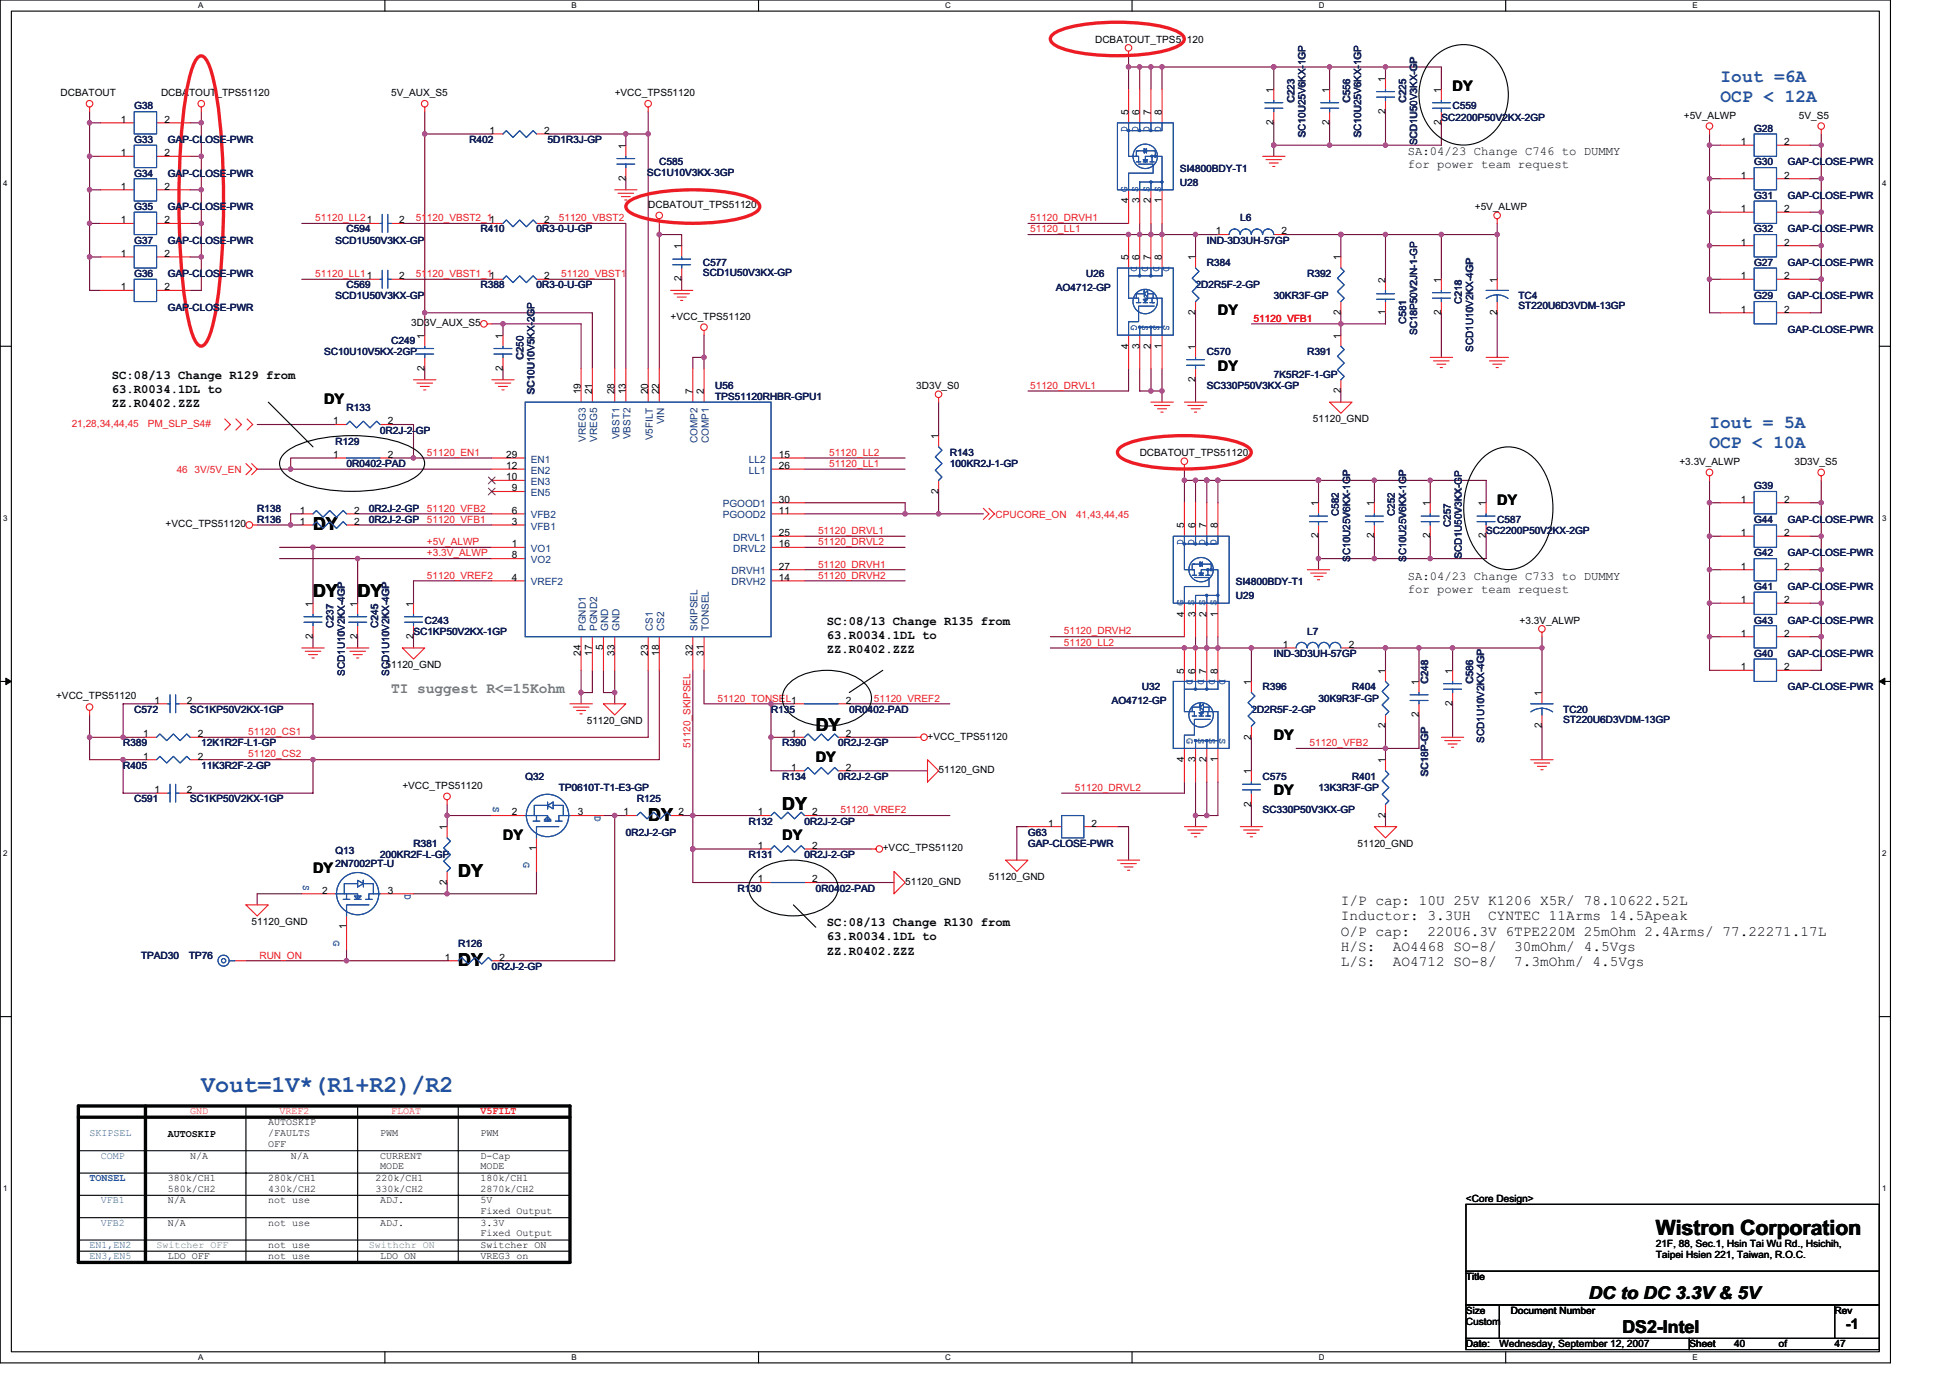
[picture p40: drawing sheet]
<svg xmlns="http://www.w3.org/2000/svg" width="297mm" height="210mm" viewBox="0 0 297 210" stroke-linecap="round" stroke-linejoin="round" font-family="sans-serif">
<defs><g id="words">
<text font-size="3.6" fill="#2051a3" x="30.7" y="166.3">Vout=1V*(R1+R2)/R2</text>
<text font-size="3.2" fill="#010202" x="252.2" y="188.1">Wistron Corporation</text>
<g font-size="2.7" fill="#2051a3">
<text x="262.1" y="12.5">Iout =6A</text>
<text x="262.1" y="15.5">OCP &lt; 12A</text>
<text x="260.4" y="65.2">Iout = 5A</text>
<text x="260.4" y="68.3">OCP &lt; 10A</text>
</g>
<g font-size="2.7" fill="#010202">
<text x="47.7" y="80.8">DY</text>
<text x="47.7" y="91">DY</text>
<text x="54.5" y="91">DY</text>
<text x="124.3" y="111.4">DY</text>
<text x="98.7" y="125">DY</text>
<text x="119.2" y="123.3">DY</text>
<text x="69.8" y="133.5">DY</text>
<text x="69.8" y="147.2">DY</text>
<text x="242" y="197.9">DC to DC 3.3V&amp; 5V</text>
<text x="247.1" y="203">DS2-Intel</text>
</g>
<g font-size="2.2" fill="#010202">
<text x="221.3" y="13.9">DY</text>
<text x="185.5" y="48">DY</text>
<text x="185.5" y="56.5">DY</text>
<text x="49.4" y="61.6">DY</text>
<text x="228.1" y="76.9">DY</text>
<text x="194" y="112.6">DY</text>
<text x="124.3" y="116">DY</text>
<text x="194" y="121.2">DY</text>
<text x="76.6" y="128">DY</text>
<text x="119.2" y="128">DY</text>
<text x="47.7" y="133.1">DY</text>
<text x="204.3" y="137.9">I/P cap: 10U 25V K1206 X5R/ 78.10622.52L</text>
<text x="204.3" y="140.2">Inductor: 3.3UH</text>
<text x="204.3" y="142.5">O/P cap:</text>
<text x="217.5" y="142.5">220U6.3V 6TPE220M 25mOhm 2.4Arms/ 77.22271.17L</text>
<text x="226.7" y="140.2">CYNTEC 11Arms 14.5Apeak</text>
<text x="204.3" y="144.9">H/S:</text>
<text x="204.3" y="147.2">L/S:</text>
<text x="212.2" y="144.9">AO4468 SO-8/</text>
<text x="212.2" y="147.2">AO4712 SO-8/</text>
<text x="230.7" y="144.9">30mOhm/ 4.5Vgs</text>
<text x="230.7" y="147.2">7.3mOhm/ 4.5Vgs</text>
<text x="281.2" y="202.5">-1</text>
</g>
<text font-size="2.2" fill="#61bb46" x="59.6" y="105.6">TI suggest R&lt;=15Kohm</text>
<g font-size="1.9" fill="#010202">
<text x="214.5" y="23.6">SA:04/23 Change C746 to DUMMY</text>
<text x="214.5" y="25.6">for power team request</text>
<text x="17.1" y="57.7">SC:08/13 Change R129 from</text>
<text x="17.1" y="59.9">63.R0034.1DL to</text>
<text x="17.1" y="62">ZZ.R0402.ZZZ</text>
<text x="214.5" y="88.3">SA:04/23 Change C733 to DUMMY</text>
<text x="126" y="95.2">SC:08/13 Change R135 from</text>
<text x="214.5" y="90.3">for power team request</text>
<text x="126" y="97.3">63.R0034.1DL to</text>
<text x="126" y="99.5">ZZ.R0402.ZZZ</text>
<text x="126" y="141.1">SC:08/13 Change R130 from</text>
<text x="126" y="143.3">63.R0034.1DL to</text>
<text x="126" y="145.4">ZZ.R0402.ZZZ</text>
</g>
<g font-size="1.5" fill="#010202">
<text x="166.8" y="6.5">DCBATOUT_TPS51120</text>
<text x="9.2" y="14.6">DCBATOUT</text>
<text x="24.5" y="14.6">DCBATOUT_TPS51120</text>
<text x="59.6" y="14.6">5V_AUX_S5</text>
<text x="93.6" y="14.6">+VCC_TPS51120</text>
<text x="171.9" y="17.5" transform="rotate(-90 171.9 17.5)">5</text>
<text x="173.6" y="17.5" transform="rotate(-90 173.6 17.5)">6</text>
<text x="175.3" y="17.5" transform="rotate(-90 175.3 17.5)">7</text>
<text x="177" y="17.5" transform="rotate(-90 177 17.5)">8</text>
<text x="194" y="14.1" transform="rotate(-90 194 14.1)">1</text>
<text x="202.5" y="14.1" transform="rotate(-90 202.5 14.1)">1</text>
<text x="211" y="17.3" transform="rotate(-90 211 17.3)">2</text>
<text x="211" y="12.4" transform="rotate(-90 211 12.4)">1</text>
<text x="219.5" y="14.1" transform="rotate(-90 219.5 14.1)">1</text>
<text x="18.4" y="23.8">1</text>
<text x="18.4" y="18.7">1</text>
<text x="25" y="23.8">2</text>
<text x="25" y="18.7">2</text>
<text x="74.6" y="20.4">1</text>
<text x="82.9" y="20.4">2</text>
<text x="95.3" y="22.6" transform="rotate(-90 95.3 22.6)">1</text>
<text x="194" y="19" transform="rotate(-90 194 19)">2</text>
<text x="202.5" y="19" transform="rotate(-90 202.5 19)">2</text>
<text x="219.5" y="19" transform="rotate(-90 219.5 19)">2</text>
<text x="256.5" y="18.1">+5V_ALWP</text>
<text x="265.2" y="22.1">1</text>
<text x="271.8" y="22.1">2</text>
<text x="274" y="18.1">5V_S5</text>
<text x="18.4" y="28.9">1</text>
<text x="25" y="28.9">2</text>
<text x="95.3" y="27.6" transform="rotate(-90 95.3 27.6)">2</text>
<text x="265.2" y="27.2">1</text>
<text x="271.8" y="27.2">2</text>
<text x="18.4" y="34">1</text>
<text x="25" y="34">2</text>
<text x="60.8" y="34">2</text>
<text x="82.9" y="34">2</text>
<text x="98.7" y="31.7">DCBATOUT_TPS51120</text>
<text x="171.9" y="30.9" transform="rotate(-90 171.9 30.9)">4 G</text>
<text x="173.6" y="30.9" transform="rotate(-90 173.6 30.9)">3 S</text>
<text x="175.3" y="30.9" transform="rotate(-90 175.3 30.9)">2 S</text>
<text x="177" y="30.9" transform="rotate(-90 177 30.9)">1 S</text>
<text x="185.2" y="35.7">1</text>
<text x="195.2" y="35.7">2</text>
<text x="224.7" y="32">+5V_ALWP</text>
<text x="265.2" y="32.3">1</text>
<text x="271.8" y="32.3">2</text>
<text x="18.4" y="39.1">1</text>
<text x="25" y="39.1">2</text>
<text x="103.8" y="38" transform="rotate(-90 103.8 38)">1</text>
<text x="171.9" y="39.6" transform="rotate(-90 171.9 39.6)">5</text>
<text x="173.6" y="39.6" transform="rotate(-90 173.6 39.6)">6</text>
<text x="175.3" y="39.6" transform="rotate(-90 175.3 39.6)">7</text>
<text x="177" y="39.6" transform="rotate(-90 177 39.6)">8</text>
<text x="182.1" y="39.6" transform="rotate(-90 182.1 39.6)">1</text>
<text x="204.2" y="39.6" transform="rotate(-90 204.2 39.6)">1</text>
<text x="265.2" y="37.4">1</text>
<text x="271.8" y="37.4">2</text>
<text x="18.4" y="44.2">1</text>
<text x="25" y="44.2">2</text>
<text x="60.8" y="42.5">2</text>
<text x="82.9" y="42.5">2</text>
<text x="103.8" y="42.9" transform="rotate(-90 103.8 42.9)">2</text>
<text x="182.1" y="48" transform="rotate(-90 182.1 48)">2</text>
<text x="204.2" y="48" transform="rotate(-90 204.2 48)">2</text>
<text x="211" y="48" transform="rotate(-90 211 48)">1</text>
<text x="211" y="43.1" transform="rotate(-90 211 43.1)">2</text>
<text x="219.5" y="48" transform="rotate(-90 219.5 48)">2</text>
<text x="219.5" y="43.1" transform="rotate(-90 219.5 43.1)">1</text>
<text x="228" y="48" transform="rotate(-90 228 48)">2</text>
<text x="228" y="43.1" transform="rotate(-90 228 43.1)">1</text>
<text x="265.2" y="42.5">1</text>
<text x="265.2" y="47.6">1</text>
<text x="271.8" y="42.5">2</text>
<text x="271.8" y="47.6">2</text>
<text x="62.6" y="49.7">3D3V_AUX_S5</text>
<text x="64.7" y="51.6" transform="rotate(-90 64.7 51.6)">1</text>
<text x="76.6" y="51.6" transform="rotate(-90 76.6 51.6)">1</text>
<text x="102.1" y="48.7">+VCC_TPS51120</text>
<text x="171.9" y="53.1" transform="rotate(-90 171.9 53.1)">4</text>
<text x="173.6" y="53.1" transform="rotate(-90 173.6 53.1)">3</text>
<text x="175.3" y="53.1" transform="rotate(-90 175.3 53.1)">2</text>
<text x="177" y="53.1" transform="rotate(-90 177 53.1)">1</text>
<text x="182.1" y="53.3" transform="rotate(-90 182.1 53.3)">1</text>
<text x="204.2" y="51.6" transform="rotate(-90 204.2 51.6)">1</text>
<text x="64.7" y="56.5" transform="rotate(-90 64.7 56.5)">2</text>
<text x="76.6" y="56.5" transform="rotate(-90 76.6 56.5)">2</text>
<text x="139.6" y="59.2">3D3V_S0</text>
<text x="182.1" y="58.2" transform="rotate(-90 182.1 58.2)">2</text>
<text x="204.2" y="59.9" transform="rotate(-90 204.2 59.9)">2</text>
<text x="50.8" y="64.6">1</text>
<text x="59.1" y="64.6">2</text>
<text x="88.5" y="60.1" transform="rotate(-90 88.5 60.1)">19</text>
<text x="90.2" y="60.1" transform="rotate(-90 90.2 60.1)">21</text>
<text x="93.6" y="60.1" transform="rotate(-90 93.6 60.1)">28</text>
<text x="95.3" y="60.1" transform="rotate(-90 95.3 60.1)">13</text>
<text x="98.7" y="60.1" transform="rotate(-90 98.7 60.1)">20</text>
<text x="100.4" y="60.1" transform="rotate(-90 100.4 60.1)">22</text>
<text x="105.5" y="60.1" transform="rotate(-90 105.5 60.1)">7</text>
<text x="107.2" y="60.1" transform="rotate(-90 107.2 60.1)">2</text>
<text x="200" y="64.3">51120_GND</text>
<text x="50.8" y="69.7">1</text>
<text x="59.1" y="69.7">2</text>
<text x="77.1" y="71.4">12</text>
<text x="77.1" y="69.7">29</text>
<text x="118.6" y="69.7">15</text>
<text x="118.6" y="71.4">26</text>
<text x="143" y="66.9" transform="rotate(-90 143 66.9)">1</text>
<text x="173.6" y="69.4">DCBATOUT_TPS51120</text>
<text x="255.8" y="70.8">+3.3V_ALWP</text>
<text x="273.3" y="70.8">3D3V_S5</text>
<text x="77.1" y="73.2">10</text>
<text x="78" y="74.8">9</text>
<text x="118.6" y="76.6">30</text>
<text x="143" y="75.2" transform="rotate(-90 143 75.2)">2</text>
<text x="200.8" y="77.1" transform="rotate(-90 200.8 77.1)">1</text>
<text x="209.3" y="77.1" transform="rotate(-90 209.3 77.1)">1</text>
<text x="217.8" y="77.1" transform="rotate(-90 217.8 77.1)">1</text>
<text x="226.4" y="77.1" transform="rotate(-90 226.4 77.1)">1</text>
<text x="265.2" y="76.6">1</text>
<text x="271.8" y="76.6">2</text>
<text x="25.2" y="80.3">+VCC_TPS51120</text>
<text x="45.7" y="79.9">1</text>
<text x="45.7" y="78.3">1</text>
<text x="54" y="79.9">2</text>
<text x="54" y="78.3">2</text>
<text x="78" y="83.4">1</text>
<text x="78" y="79.9">3</text>
<text x="78" y="78.3">6</text>
<text x="118.6" y="78.3">11</text>
<text x="118.6" y="83.4">16</text>
<text x="118.6" y="81.7">25</text>
<text x="180.4" y="80.5" transform="rotate(-90 180.4 80.5)">5</text>
<text x="182.1" y="80.5" transform="rotate(-90 182.1 80.5)">6</text>
<text x="183.8" y="80.5" transform="rotate(-90 183.8 80.5)">7</text>
<text x="185.5" y="80.5" transform="rotate(-90 185.5 80.5)">8</text>
<text x="200.8" y="82" transform="rotate(-90 200.8 82)">2</text>
<text x="209.3" y="82" transform="rotate(-90 209.3 82)">2</text>
<text x="217.8" y="82" transform="rotate(-90 217.8 82)">2</text>
<text x="226.4" y="82" transform="rotate(-90 226.4 82)">2</text>
<text x="265.2" y="81.7">1</text>
<text x="271.8" y="81.7">2</text>
<text x="78" y="88.5">4</text>
<text x="78" y="85.1">8</text>
<text x="118.6" y="88.5">14</text>
<text x="118.6" y="86.8">27</text>
<text x="265.2" y="86.8">1</text>
<text x="271.8" y="86.8">2</text>
<text x="47.7" y="92.4" transform="rotate(-90 47.7 92.4)">1</text>
<text x="54.5" y="92.4" transform="rotate(-90 54.5 92.4)">1</text>
<text x="63" y="92.4" transform="rotate(-90 63 92.4)">1</text>
<text x="180.4" y="93.9" transform="rotate(-90 180.4 93.9)">4 G</text>
<text x="182.1" y="93.9" transform="rotate(-90 182.1 93.9)">3 S</text>
<text x="183.8" y="93.9" transform="rotate(-90 183.8 93.9)">2 S</text>
<text x="185.5" y="93.9" transform="rotate(-90 185.5 93.9)">1 S</text>
<text x="231.5" y="95">+3.3V_ALWP</text>
<text x="265.2" y="91.9">1</text>
<text x="271.8" y="91.9">2</text>
<text x="47.7" y="97.3" transform="rotate(-90 47.7 97.3)">2</text>
<text x="54.5" y="97.3" transform="rotate(-90 54.5 97.3)">2</text>
<text x="58.7" y="101.8">51120_GND</text>
<text x="63" y="97.3" transform="rotate(-90 63 97.3)">2</text>
<text x="88.5" y="99.9" transform="rotate(-90 88.5 99.9)">24</text>
<text x="90.2" y="99.9" transform="rotate(-90 90.2 99.9)">17</text>
<text x="91.9" y="99" transform="rotate(-90 91.9 99)">5</text>
<text x="93.6" y="99.9" transform="rotate(-90 93.6 99.9)">33</text>
<text x="98.7" y="99.9" transform="rotate(-90 98.7 99.9)">23</text>
<text x="100.4" y="99.9" transform="rotate(-90 100.4 99.9)">18</text>
<text x="105.5" y="99.9" transform="rotate(-90 105.5 99.9)">32</text>
<text x="107.2" y="99.9" transform="rotate(-90 107.2 99.9)">31</text>
<text x="195.4" y="98.7">1</text>
<text x="205.4" y="98.7">2</text>
<text x="265.2" y="97">1</text>
<text x="271.8" y="97">2</text>
<text x="8.5" y="106.5">+VCC_TPS51120</text>
<text x="23.5" y="107.2">1</text>
<text x="28.4" y="107.2">2</text>
<text x="128.9" y="107.2">2</text>
<text x="180.4" y="102.6" transform="rotate(-90 180.4 102.6)">5</text>
<text x="182.1" y="102.6" transform="rotate(-90 182.1 102.6)">6</text>
<text x="183.8" y="102.6" transform="rotate(-90 183.8 102.6)">7</text>
<text x="185.5" y="102.6" transform="rotate(-90 185.5 102.6)">8</text>
<text x="190.6" y="104.3" transform="rotate(-90 190.6 104.3)">1</text>
<text x="211" y="102.6" transform="rotate(-90 211 102.6)">1</text>
<text x="216.1" y="104.3" transform="rotate(-90 216.1 104.3)">1</text>
<text x="221.3" y="107.5" transform="rotate(-90 221.3 107.5)">2</text>
<text x="221.3" y="102.6" transform="rotate(-90 221.3 102.6)">1</text>
<text x="234.9" y="106" transform="rotate(-90 234.9 106)">1</text>
<text x="265.2" y="102.1">1</text>
<text x="271.8" y="102.1">2</text>
<text x="21.8" y="112.3">1</text>
<text x="30.1" y="112.3">2</text>
<text x="89.4" y="110.3">51120_GND</text>
<text x="120.5" y="112.3">1</text>
<text x="128.9" y="112.3">2</text>
<text x="141.3" y="112.7">+VCC_TPS51120</text>
<text x="190.6" y="112.6" transform="rotate(-90 190.6 112.6)">2</text>
<text x="211" y="110.9" transform="rotate(-90 211 110.9)">2</text>
<text x="216.1" y="109.2" transform="rotate(-90 216.1 109.2)">2</text>
<text x="234.9" y="110.9" transform="rotate(-90 234.9 110.9)">2</text>
<text x="21.8" y="115.7">1</text>
<text x="30.1" y="115.7">2</text>
<text x="120.5" y="117.4">1</text>
<text x="128.9" y="117.4">2</text>
<text x="143" y="117.8">51120_GND</text>
<text x="180.4" y="116" transform="rotate(-90 180.4 116)">4</text>
<text x="182.1" y="116" transform="rotate(-90 182.1 116)">3</text>
<text x="183.8" y="116" transform="rotate(-90 183.8 116)">2</text>
<text x="185.5" y="116" transform="rotate(-90 185.5 116)">1</text>
<text x="190.6" y="117.9" transform="rotate(-90 190.6 117.9)">1</text>
<text x="211" y="116.2" transform="rotate(-90 211 116.2)">1</text>
<text x="23.5" y="120.8">1</text>
<text x="28.4" y="120.8">2</text>
<text x="61.3" y="120.2">+VCC_TPS51120</text>
<text x="78" y="124.2">2</text>
<text x="88" y="124.2">3</text>
<text x="95" y="124.2">1</text>
<text x="103.3" y="124.2">2</text>
<text x="115.4" y="124.2">1</text>
<text x="123.7" y="124.2">2</text>
<text x="159.7" y="125.9">1</text>
<text x="166.3" y="125.9">2</text>
<text x="190.6" y="122.9" transform="rotate(-90 190.6 122.9)">2</text>
<text x="211" y="124.5" transform="rotate(-90 211 124.5)">2</text>
<text x="68.1" y="126.4" transform="rotate(-90 68.1 126.4)">1</text>
<text x="81.7" y="129.7" transform="rotate(-90 81.7 129.7)">1</text>
<text x="115.4" y="129.3">1</text>
<text x="123.7" y="129.3">2</text>
<text x="134.5" y="129.7">+VCC_TPS51120</text>
<text x="206.8" y="129">51120_GND</text>
<text x="49.1" y="136.1">2</text>
<text x="59.1" y="136.1">3</text>
<text x="68.1" y="134.8" transform="rotate(-90 68.1 134.8)">2</text>
<text x="115.4" y="134.4">1</text>
<text x="123.7" y="134.4">2</text>
<text x="137.9" y="134.8">51120_GND</text>
<text x="150.6" y="134.1">51120_GND</text>
<text x="38.3" y="140.9">51120_GND</text>
<text x="52.8" y="141.6" transform="rotate(-90 52.8 141.6)">1</text>
<text x="67.8" y="146.3">1</text>
<text x="76.1" y="146.3">2</text>
<text x="25.6" y="173.1">AUTOSKIP</text>
<text x="40.9" y="173.1">/FAULTS</text>
<text x="40.9" y="171.4">AUTOSKIP</text>
<text x="57.9" y="173.1">PWM</text>
<text x="73.2" y="173.1">PWM</text>
<text x="25.6" y="179.9">380k/CH1</text>
<text x="29" y="176.5">N/A</text>
<text x="40.9" y="179.9">280k/CH1</text>
<text x="40.9" y="174.7">OFF</text>
<text x="44.3" y="176.5">N/A</text>
<text x="57.2" y="179.9">220k/CH1</text>
<text x="57.9" y="176.5">CURRENT</text>
<text x="57.9" y="178.1">MODE</text>
<text x="73.2" y="176.5">D-Cap</text>
<text x="73.2" y="178.1">MODE</text>
<text x="73.2" y="179.9">180k/CH1</text>
<text x="25.6" y="183.3">N/A</text>
<text x="25.6" y="181.6">580k/CH2</text>
<text x="40.9" y="183.3">not use</text>
<text x="40.9" y="181.6">430k/CH2</text>
<text x="57.2" y="181.6">330k/CH2</text>
<text x="57.9" y="183.3">ADJ.</text>
<text x="73.2" y="181.6">2870k/CH2</text>
<text x="73.2" y="183.3">5V</text>
<text x="73.2" y="184.9">Fixed Output</text>
<text x="223.3" y="183.1">&lt;Core Design&gt;</text>
<text x="25.6" y="191.8">LDO OFF</text>
<text x="25.6" y="186.7">N/A</text>
<text x="40.9" y="191.8">not use</text>
<text x="40.9" y="186.7">not use</text>
<text x="40.9" y="190.1">not use</text>
<text x="57.9" y="186.7">ADJ.</text>
<text x="57.9" y="191.8">LDO ON</text>
<text x="73.2" y="191.8">VREG3 on</text>
<text x="73.2" y="186.7">3.3V</text>
<text x="73.2" y="188.3">Fixed Output</text>
<text x="73.2" y="190.1">Switcher ON</text>
<text x="252.2" y="189.9">21F, 88, Sec.1, Hsin Tai Wu Rd., Hsichih,</text>
<text x="252.2" y="191.7">Taipei Hsien 221, Taiwan, R.O.C.</text>
<text x="223.3" y="195">Title</text>
<text x="223.3" y="200.1">Size</text>
<text x="223.3" y="201.8">Custom</text>
<text x="230.1" y="200.1">Document Number</text>
<text x="279.5" y="200.1">Rev</text>
<text x="223.3" y="205.3">Date:</text>
<text x="228.4" y="205.3">Wednesday, September 12, 2007</text>
<text x="257.3" y="205.3">Sheet</text>
<text x="264.2" y="205.3">40</text>
<text x="271" y="205.3">of</text>
<text x="279.5" y="205.3">47</text>
</g>
<g font-size="1.5" fill="#101e5b">
<text x="198.9" y="9.9" transform="rotate(-90 198.9 9.9)">1GP</text>
<text x="207.4" y="9.9" transform="rotate(-90 207.4 9.9)">1GP</text>
<text x="20.4" y="16.7">G38</text>
<text x="197.2" y="15.6" transform="rotate(-90 197.2 15.6)">C223</text>
<text x="205.7" y="15.6" transform="rotate(-90 205.7 15.6)">C556</text>
<text x="214.2" y="15.6" transform="rotate(-90 214.2 15.6)">C225</text>
<text x="221.3" y="16.7">C559</text>
<text x="20.4" y="21.8">G33</text>
<text x="25.6" y="21.8">GAP-CLOSE-PWR</text>
<text x="71.5" y="21.8">R402</text>
<text x="83.4" y="21.8">5D1R3J-GP</text>
<text x="198.9" y="20.9" transform="rotate(-90 198.9 20.9)">SC10U25V6KX-</text>
<text x="207.4" y="20.9" transform="rotate(-90 207.4 20.9)">SC10U25V6KX-</text>
<text x="215.9" y="22.1" transform="rotate(-90 215.9 22.1)">SCD1U50V3KX-GP</text>
<text x="219.6" y="18.4">SC2200P50V2KX-2GP</text>
<text x="267.2" y="20.1">G28</text>
<text x="20.4" y="26.9">G34</text>
<text x="25.6" y="26.9">GAP-CLOSE-PWR</text>
<text x="98.6" y="26.7">SC1U10V3KX-3GP</text>
<text x="100.4" y="25.2">C585</text>
<text x="179.7" y="28.3">U28</text>
<text x="179.7" y="26.2">SI4800BDY-T1</text>
<text x="267.2" y="25.2">G30</text>
<text x="272.3" y="25.2">GAP-CLOSE-PWR</text>
<text x="20.4" y="32">G35</text>
<text x="25.6" y="32">GAP-CLOSE-PWR</text>
<text x="52.8" y="35.4">C594</text>
<text x="73.2" y="35.4">R410</text>
<text x="81.7" y="35.4">0R3-0-U-GP</text>
<text x="188.9" y="33.7">L6</text>
<text x="267.2" y="30.3">G31</text>
<text x="267.2" y="35.4">G32</text>
<text x="272.3" y="30.3">GAP-CLOSE-PWR</text>
<text x="272.3" y="35.4">GAP-CLOSE-PWR</text>
<text x="20.4" y="37.1">G37</text>
<text x="25.6" y="37.1">GAP-CLOSE-PWR</text>
<text x="51.1" y="37.1">SCD1U50V3KX-GP</text>
<text x="107.1" y="40.5">C577</text>
<text x="183.8" y="37.1">IND-3D3UH-57GP</text>
<text x="183.8" y="40.5">R384</text>
<text x="267.2" y="40.5">G27</text>
<text x="272.3" y="40.5">GAP-CLOSE-PWR</text>
<text x="20.4" y="42.2">G36</text>
<text x="25.6" y="42.2">GAP-CLOSE-PWR</text>
<text x="25.6" y="47.3">GAP-CLOSE-PWR</text>
<text x="51.1" y="45.6">SCD1U50V3KX-GP</text>
<text x="52.8" y="43.9">C569</text>
<text x="73.2" y="43.9">R388</text>
<text x="81.7" y="43.9">0R3-0-U-GP</text>
<text x="107.1" y="42">SCD1U50V3KX-GP</text>
<text x="160.8" y="44.3">AO4712-GP</text>
<text x="165.4" y="42.2">U26</text>
<text x="182.1" y="43.9">2D2R5F-2-GP</text>
<text x="194" y="45.6">30KR3F-GP</text>
<text x="199.1" y="42.2">R392</text>
<text x="222.7" y="46.3" transform="rotate(-90 222.7 46.3)">C218</text>
<text x="231.3" y="45.6">TC4</text>
<text x="231.3" y="47.1">ST220U6D3VDM-13GP</text>
<text x="267.2" y="45.6">G29</text>
<text x="272.3" y="45.6">GAP-CLOSE-PWR</text>
<text x="59.6" y="52.4">C249</text>
<text x="81.4" y="49.1" transform="rotate(-90 81.4 49.1)">2GP</text>
<text x="214.2" y="49.3" transform="rotate(-90 214.2 49.3)">C581</text>
<text x="215.9" y="51.1" transform="rotate(-90 215.9 51.1)">SC18P50V2JN-1-GP</text>
<text x="224.4" y="53.6" transform="rotate(-90 224.4 53.6)">SCD1U10V2KX-4GP</text>
<text x="272.3" y="50.7">GAP-CLOSE-PWR</text>
<text x="49.4" y="54.1">SC10U10V5KX-2GP</text>
<text x="79.7" y="54.8" transform="rotate(-90 79.7 54.8)">C250</text>
<text x="108.9" y="59.2">U56</text>
<text x="183.8" y="54.1">C570</text>
<text x="183.8" y="59.2">SC330P50V3KX-GP</text>
<text x="194" y="57.5">7K5R2F-1-GP</text>
<text x="199.1" y="54.1">R391</text>
<text x="52.8" y="62.6">R133</text>
<text x="81.4" y="60.1" transform="rotate(-90 81.4 60.1)">SC10U10V5KX-</text>
<text x="108.9" y="60.9">TPS51120RHBR-GPU1</text>
<text x="51.1" y="67.7">R129</text>
<text x="52.8" y="71.1">0R0402-PAD</text>
<text x="57.9" y="66">0R2J-2-</text>
<text x="63.3" y="66">GP</text>
<text x="144.7" y="69.4">R143</text>
<text x="144.7" y="71.1">100KR2J-1-GP</text>
<text x="39.2" y="78">R138</text>
<text x="56.2" y="78">0R2J-2-GP</text>
<text x="267.2" y="74.5">G39</text>
<text x="39.2" y="79.7">R136</text>
<text x="56.2" y="79.7">0R2J-2-GP</text>
<text x="204" y="78.6" transform="rotate(-90 204 78.6)">C582</text>
<text x="212.5" y="78.6" transform="rotate(-90 212.5 78.6)">C252</text>
<text x="221" y="80.3" transform="rotate(-90 221 80.3)">C257</text>
<text x="226.4" y="81.3">SC2200P50V2KX-2GP</text>
<text x="228.1" y="79.7">C587</text>
<text x="267.2" y="79.7">G44</text>
<text x="272.3" y="79.6">GAP-CLOSE-PWR</text>
<text x="188.3" y="89.2">SI4800BDY-T1</text>
<text x="205.7" y="85.6" transform="rotate(-90 205.7 85.6)">SC10U25V6KX-1GP</text>
<text x="214.2" y="85.6" transform="rotate(-90 214.2 85.6)">SC10U25V6KX-1GP</text>
<text x="222.7" y="85.1" transform="rotate(-90 222.7 85.1)">SCD1U50V3KX-GP</text>
<text x="267.2" y="84.8">G42</text>
<text x="267.2" y="89.9">G41</text>
<text x="272.3" y="89.9">GAP-CLOSE-PWR</text>
<text x="272.3" y="84.8">GAP-CLOSE-PWR</text>
<text x="50.8" y="95.6" transform="rotate(-90 50.8 95.6)">C237</text>
<text x="57.6" y="95.6" transform="rotate(-90 57.6 95.6)">C245</text>
<text x="64.7" y="95">C243</text>
<text x="188.3" y="91.2">U29</text>
<text x="267.2" y="95">G43</text>
<text x="272.3" y="95">GAP-CLOSE-PWR</text>
<text x="63" y="96.7">SC1KP50V2KX-1GP</text>
<text x="194" y="100.1">IND-3D3UH-57GP</text>
<text x="199.1" y="96.7">L7</text>
<text x="267.2" y="100.1">G40</text>
<text x="272.3" y="100.1">GAP-CLOSE-PWR</text>
<text x="52.5" y="103" transform="rotate(-90 52.5 103)">SCD1U10V2KX-4GP</text>
<text x="59.3" y="103" transform="rotate(-90 59.3 103)">SCD1U10V2KX-4GP</text>
<text x="169.4" y="107.2">AO4712-GP</text>
<text x="173.9" y="105.2">U32</text>
<text x="192.3" y="105.2">R396</text>
<text x="200.8" y="106.9">30K9R3F-GP</text>
<text x="205.9" y="105.2">R404</text>
<text x="217.6" y="104.1" transform="rotate(-90 217.6 104.1)">C248</text>
<text x="224.4" y="104.1" transform="rotate(-90 224.4 104.1)">C586</text>
<text x="272.3" y="105.2">GAP-CLOSE-PWR</text>
<text x="18.8" y="113.7">R389</text>
<text x="20.4" y="108.6">C572</text>
<text x="29" y="108.6">SC1KP50V2KX-1GP</text>
<text x="30.7" y="113.7">12K1R2F-L1-GP</text>
<text x="117.5" y="108.6">R135</text>
<text x="119.2" y="113.7">R390</text>
<text x="127.7" y="113.7">0R2J-2-GP</text>
<text x="129.4" y="108.6">0R0402-PAD</text>
<text x="190.6" y="108.6">2D2R5F-2-GP</text>
<text x="226.1" y="113.2" transform="rotate(-90 226.1 113.2)">SCD1U10V2KX-4GP</text>
<text x="238.1" y="108.6">TC20</text>
<text x="238.1" y="110.1">ST220U6D3VDM-13GP</text>
<text x="18.8" y="117.1">R405</text>
<text x="30.7" y="117.1">11K3R2F-2-GP</text>
<text x="80" y="118.8">Q32</text>
<text x="119.2" y="118.8">R134</text>
<text x="127.7" y="118.8">0R2J-2-GP</text>
<text x="192.3" y="118.8">C575</text>
<text x="205.9" y="118.8">R401</text>
<text x="217.6" y="118.3" transform="rotate(-90 217.6 118.3)">SC18P-GP</text>
<text x="20.4" y="122.2">C591</text>
<text x="29" y="122.2">SC1KP50V2KX-1GP</text>
<text x="85.1" y="120.5">TP0610T-T1-E3-GP</text>
<text x="97" y="122.2">R125</text>
<text x="114" y="125.6">R132</text>
<text x="122.6" y="125.6">0R2J-2-GP</text>
<text x="192.3" y="123.9">SC330P50V3KX-GP</text>
<text x="200.8" y="120.5">13K3R3F-GP</text>
<text x="51.1" y="130">Q13</text>
<text x="57.9" y="130.7">200KR2F-L-GP</text>
<text x="63" y="129">R381</text>
<text x="95.3" y="127.3">0R2J-2-GP</text>
<text x="114" y="130.7">R131</text>
<text x="122.6" y="130.7">0R2J-2-GP</text>
<text x="156.6" y="127.3">G63</text>
<text x="156.6" y="129">GAP-CLOSE-PWR</text>
<text x="51.1" y="132.1">2N7002PT-U</text>
<text x="112.3" y="135.8">R130</text>
<text x="124.3" y="135.8">0R0402-PAD</text>
<text x="21.5" y="146">TPAD30</text>
<text x="28.8" y="146">TP76</text>
<text x="69.8" y="144.3">R126</text>
<text x="74.9" y="147.7">0R2J-2-GP</text>
</g>
<g font-size="1.5" fill="#2051a3">
<text x="171.7" y="20.1" transform="rotate(-90 171.7 20.1)">D</text>
<text x="173.4" y="20.1" transform="rotate(-90 173.4 20.1)">D</text>
<text x="175.1" y="20.1" transform="rotate(-90 175.1 20.1)">D</text>
<text x="176.8" y="20.1" transform="rotate(-90 176.8 20.1)">D</text>
<text x="172.3" y="40.5" transform="rotate(90 172.3 40.5)">D</text>
<text x="174" y="40.5" transform="rotate(90 174 40.5)">D</text>
<text x="175.7" y="40.5" transform="rotate(90 175.7 40.5)">D</text>
<text x="177.2" y="40.5" transform="rotate(90 177.2 40.5)">D</text>
<text x="172.3" y="49.5" transform="rotate(90 172.3 49.5)">G</text>
<text x="174" y="49.5" transform="rotate(90 174 49.5)">S</text>
<text x="175.7" y="49.5" transform="rotate(90 175.7 49.5)">S</text>
<text x="177.2" y="49.5" transform="rotate(90 177.2 49.5)">S</text>
<text x="180.2" y="83" transform="rotate(-90 180.2 83)">D</text>
<text x="181.9" y="83" transform="rotate(-90 181.9 83)">D</text>
<text x="183.6" y="83" transform="rotate(-90 183.6 83)">D</text>
<text x="185.3" y="83" transform="rotate(-90 185.3 83)">D</text>
<text x="180.8" y="103.5" transform="rotate(90 180.8 103.5)">D</text>
<text x="182.5" y="103.5" transform="rotate(90 182.5 103.5)">D</text>
<text x="184.2" y="103.5" transform="rotate(90 184.2 103.5)">D</text>
<text x="185.8" y="103.5" transform="rotate(90 185.8 103.5)">D</text>
<text x="180.8" y="112.5" transform="rotate(90 180.8 112.5)">G</text>
<text x="182.5" y="112.5" transform="rotate(90 182.5 112.5)">S</text>
<text x="184.2" y="112.5" transform="rotate(90 184.2 112.5)">S</text>
<text x="185.8" y="112.5" transform="rotate(90 185.8 112.5)">S</text>
<text x="75.1" y="122.9" transform="rotate(90 75.1 122.9)">S</text>
<text x="90.6" y="124.2" transform="rotate(90 90.6 124.2)">D</text>
<text x="79.7" y="131.4" transform="rotate(90 79.7 131.4)">G</text>
<text x="46.2" y="134.8" transform="rotate(90 46.2 134.8)">S</text>
<text x="61.7" y="136.1" transform="rotate(90 61.7 136.1)">D</text>
<text x="50.8" y="143.3" transform="rotate(90 50.8 143.3)">G</text>
<text x="13.6" y="173.1">SKIPSEL</text>
<text x="13.7" y="180">TONSEL</text>
<text x="15.3" y="176.5">COMP</text>
<text x="15.3" y="183.3">VFB1</text>
<text x="13.6" y="191.8">EN3,EN5</text>
<text x="13.6" y="190.1">EN1,EN2</text>
<text x="15.3" y="186.7">VFB2</text>
</g>
<g font-size="1.5" fill="#ed1c24">
<text x="48" y="33.7">51120_LL21</text>
<text x="63.3" y="33.7">51120_VBST2_11</text>
<text x="85.1" y="33.7">51120_VBST2</text>
<text x="156.9" y="35.4">51120_LL1</text>
<text x="156.9" y="33.7">51120_DRVH1</text>
<text x="48" y="42.2">51120_LL11</text>
<text x="63.3" y="42.2">51120_VBST1_11</text>
<text x="85.5" y="42.2">51120_VBST1</text>
<text x="191" y="49">51120_VFB1</text>
<text x="156.9" y="59.2">51120_DRVL1</text>
<text x="10.9" y="65">21,28,34,44,45</text>
<text x="22.5" y="65">PM_SLP_S4#</text>
<text x="26.9" y="72">46</text>
<text x="29.7" y="72">3V/5V_EN</text>
<text x="65" y="69.4">51120_EN1</text>
<text x="126.3" y="69.4">51120_LL2</text>
<text x="126.3" y="71.1">51120_LL1</text>
<text x="65" y="77.9">51120_VFB2</text>
<text x="65" y="79.6">51120_VFB1</text>
<text x="65" y="83">+5V_ALWP</text>
<text x="124.6" y="83">51120_DRVL2</text>
<text x="124.6" y="81.3">51120_DRVL1</text>
<text x="151.7" y="79">CPUCORE_ON</text>
<text x="163.9" y="79">41,43,44,45</text>
<text x="65" y="84.8">+3.3V_ALWP</text>
<text x="65" y="88.1">51120_VREF2</text>
<text x="124.6" y="86.4">51120_DRVH1</text>
<text x="124.6" y="88.1">51120_DRVH2</text>
<text x="162" y="96.6">51120_DRVH2</text>
<text x="162" y="98.4">51120_LL2</text>
<text x="109.3" y="106.9">51120_TONSEL1</text>
<text x="133.1" y="106.9">51120_VREF2</text>
<text x="37.8" y="112">51120_CS1</text>
<text x="199.5" y="113.7">51120_VFB2</text>
<text x="37.8" y="115.4">51120_CS2</text>
<text x="105.2" y="114" transform="rotate(-90 105.2 114)">51120_SKIPSEL</text>
<text x="128" y="123.9">51120_VREF2</text>
<text x="163.7" y="120.5">51120_DRVL2</text>
<text x="39.5" y="146">RUN_ON</text>
<text x="29" y="169.7">GND</text>
<text x="42.6" y="169.7">VREF2</text>
<text x="59.6" y="169.7">FLOAT</text>
<text x="73.2" y="169.7">V5FILT</text>
</g>
<g font-size="1.5" fill="#183c70">
<text x="101.2" y="64.6" transform="rotate(-90 101.2 64.6)">VIN</text>
<text x="80.9" y="70.5">EN1</text>
<text x="89.2" y="67.3" transform="rotate(-90 89.2 67.3)">VREG3</text>
<text x="90.9" y="67.3" transform="rotate(-90 90.9 67.3)">VREG5</text>
<text x="94.4" y="66.9" transform="rotate(-90 94.4 66.9)">VBST1</text>
<text x="96.1" y="66.9" transform="rotate(-90 96.1 66.9)">VBST2</text>
<text x="99.5" y="67.1" transform="rotate(-90 99.5 67.1)">V5FILT</text>
<text x="106.3" y="67.5" transform="rotate(-90 106.3 67.5)">COMP2</text>
<text x="108" y="67.5" transform="rotate(-90 108 67.5)">COMP1</text>
<text x="114.1" y="70.5">LL2</text>
<text x="80.9" y="75.6">EN5</text>
<text x="80.9" y="73.9">EN3</text>
<text x="80.9" y="72.2">EN2</text>
<text x="110.1" y="77.3">PGOOD1</text>
<text x="114.1" y="72.2">LL1</text>
<text x="80.9" y="80.7">VFB1</text>
<text x="80.9" y="79">VFB2</text>
<text x="110.1" y="79">PGOOD2</text>
<text x="111.7" y="82.4">DRVL1</text>
<text x="80.9" y="84.1">VO1</text>
<text x="80.9" y="89.2">VREF2</text>
<text x="80.9" y="85.8">VO2</text>
<text x="111.4" y="89.2">DRVH2</text>
<text x="111.4" y="87.5">DRVH1</text>
<text x="111.7" y="84.1">DRVL2</text>
<text x="89.2" y="96.1" transform="rotate(-90 89.2 96.1)">PGND1</text>
<text x="90.9" y="96.1" transform="rotate(-90 90.9 96.1)">PGND2</text>
<text x="92.6" y="96.1" transform="rotate(-90 92.6 96.1)">GND</text>
<text x="94.4" y="96.1" transform="rotate(-90 94.4 96.1)">GND</text>
<text x="99.5" y="96.1" transform="rotate(-90 99.5 96.1)">CS1</text>
<text x="101.2" y="96.1" transform="rotate(-90 101.2 96.1)">CS2</text>
<text x="106.3" y="96.1" transform="rotate(-90 106.3 96.1)">SKIPSEL</text>
<text x="108" y="96.1" transform="rotate(-90 108 96.1)">TONSEL</text>
</g>
<g font-size="1.5" fill="#61bb46">
<text x="23.9" y="190.1">Switcher OFF</text>
<text x="56.2" y="190.1">Swithchr ON</text>
</g>
<g font-size="1.2" fill="#010202">
<text x="30.2" y="1.2">A</text>
<text x="87.1" y="1.2">B</text>
<text x="144" y="1.2">C</text>
<text x="200.9" y="1.2">D</text>
<text x="257.8" y="1.2">E</text>
<text x=".5" y="28.3">4</text>
<text x="286.7" y="28.3">4</text>
<text x=".5" y="79.4">3</text>
<text x="286.7" y="79.4">3</text>
<text x=".5" y="130.4">2</text>
<text x="286.7" y="130.4">2</text>
<text x=".5" y="181.5">1</text>
<text x="286.7" y="181.5">1</text>
<text x="30.2" y="207.2">A</text>
<text x="87.1" y="207.2">B</text>
<text x="144" y="207.2">C</text>
<text x="200.9" y="207.2">D</text>
<text x="257.8" y="207.2">E</text>
</g>
</g></defs>
<path d="M0 0h288v207.6h-288zM1.7 1.7h284.6v204.2h-284.6z" fill="none" stroke="#010202" stroke-width=".17"/>
<g fill="#fff">
<path d="M30.2 .2h.8v1.3h-.8z"/>
<path d="M30.2 206.1h.8v1.3h-.8z"/>
</g>
<path d="M58.6 0v1.7M58.6 205.9v1.7" fill="none" stroke="#010202" stroke-width=".17"/>
<g fill="#fff">
<path d="M87.1 .2h.8v1.3h-.8z"/>
<path d="M87.1 206.1h.8v1.3h-.8z"/>
</g>
<path d="M115.5 0v1.7M115.5 205.9v1.7" fill="none" stroke="#010202" stroke-width=".17"/>
<g fill="#fff">
<path d="M144 .2h.8v1.3h-.8z"/>
<path d="M144 206.1h.8v1.3h-.8z"/>
</g>
<path d="M172.4 0v1.7M172.4 205.9v1.7" fill="none" stroke="#010202" stroke-width=".17"/>
<g fill="#fff">
<path d="M200.9 .2h.8v1.3h-.8z"/>
<path d="M200.9 206.1h.8v1.3h-.8z"/>
</g>
<path d="M229.4 0v1.7M229.4 205.9v1.7" fill="none" stroke="#010202" stroke-width=".17"/>
<g fill="#fff">
<path d="M257.8 .2h.8v1.3h-.8z"/>
<path d="M257.8 206.1h.8v1.3h-.8z"/>
<path d="M.5 27.2h.6v1.4h-.6z"/>
<path d="M286.7 27.2h.7v1.4h-.7z"/>
<path d="M.5 78.3h.6v1.3h-.6z"/>
<path d="M286.7 78.3h.7v1.3h-.7z"/>
</g>
<path d="M0 52.7h1.7M286.3 52.7h1.7" fill="none" stroke="#010202" stroke-width=".17"/>
<g fill="#fff">
<path d="M.5 129.3h.6v1.4h-.6z"/>
<path d="M286.7 129.3h.7v1.4h-.7z"/>
</g>
<path d="M0 103.8h1.7M286.3 103.8h1.7" fill="none" stroke="#010202" stroke-width=".17"/>
<path d="M.9 103.3l.8 .5-.8 .5z" fill="#010202"/>
<path d="M.9 103.3l.8 .5-.8 .5z" fill="none" stroke="#010202" stroke-width=".15"/>
<path d="M286.3 103.8l.8-.5v1z" fill="#010202"/>
<path d="M286.3 103.8l.8-.5v1z" fill="none" stroke="#010202" stroke-width=".15"/>
<g fill="#fff">
<path d="M.5 180.4h.6v1.3h-.6z"/>
<path d="M286.7 180.4h.7v1.3h-.7z"/>
</g>
<path d="M0 154.9h1.7M286.3 154.9h1.7" fill="none" stroke="#010202" stroke-width=".17"/>
<path d="M202.5 22.1h8.5M275.7 22.1h1.7" fill="none" stroke="#740d39" stroke-width=".17"/>
<circle cx="202.5" cy="22.1" r=".33" fill="#b84e9d"/>
<circle cx="202.5" cy="22.1" r=".33" fill="none" stroke="#b84e9d" stroke-width=".17"/>
<path d="M202.5 10.2h8.5" fill="none" stroke="#740d39" stroke-width=".17"/>
<circle cx="202.5" cy="10.2" r=".33" fill="#b84e9d"/>
<circle cx="202.5" cy="10.2" r=".33" fill="none" stroke="#b84e9d" stroke-width=".17"/>
<path d="M13.6 34v5.1M30.7 34v5.1h-1.7M260.4 20.4v1.7M277.4 20.4v1.7" fill="none" stroke="#740d39" stroke-width=".17"/>
<circle cx="13.6" cy="34" r=".33" fill="#b84e9d"/>
<circle cx="13.6" cy="34" r=".33" fill="none" stroke="#b84e9d" stroke-width=".17"/>
<path d="M13.6 39.1h1.7" fill="none" stroke="#740d39" stroke-width=".17"/>
<circle cx="13.6" cy="39.1" r=".33" fill="#b84e9d"/>
<circle cx="13.6" cy="39.1" r=".33" fill="none" stroke="#b84e9d" stroke-width=".17"/>
<path d="M13.6 39.1v5.1h1.7M30.7 39.1v5.1" fill="none" stroke="#740d39" stroke-width=".17"/>
<circle cx="30.7" cy="39.1" r=".33" fill="#b84e9d"/>
<circle cx="30.7" cy="39.1" r=".33" fill="none" stroke="#b84e9d" stroke-width=".17"/>
<path d="M211 22.1h8.6M29 44.2h1.7" fill="none" stroke="#740d39" stroke-width=".17"/>
<circle cx="211" cy="22.1" r=".33" fill="#b84e9d"/>
<circle cx="211" cy="22.1" r=".33" fill="none" stroke="#b84e9d" stroke-width=".17"/>
<path d="M219.6 18.7v3.4M219.6 35.7v6.8M217.9 73.2h8.5v3.4M221.3 107.2v5.1" fill="none" stroke="#740d39" stroke-width=".17"/>
<circle cx="219.5" cy="35.7" r=".33" fill="#b84e9d"/>
<circle cx="219.5" cy="35.7" r=".33" fill="none" stroke="#b84e9d" stroke-width=".17"/>
<path d="M211 35.7h8.6" fill="none" stroke="#740d39" stroke-width=".17"/>
<circle cx="211" cy="35.7" r=".33" fill="#b84e9d"/>
<circle cx="211" cy="35.7" r=".33" fill="none" stroke="#b84e9d" stroke-width=".17"/>
<path d="M204.3 35.7h6.7v6.8M226.4 81.7v3.4h-8.5M52.8 146.3h15.3" fill="none" stroke="#740d39" stroke-width=".17"/>
<circle cx="204.2" cy="35.7" r=".33" fill="#b84e9d"/>
<circle cx="204.2" cy="35.7" r=".33" fill="none" stroke="#b84e9d" stroke-width=".17"/>
<path d="M47.7 97v1.7M18.8 115.7v5.1h5.1M105.5 124.2v5.1" fill="none" stroke="#740d39" stroke-width=".17"/>
<circle cx="105.5" cy="129.3" r=".33" fill="#b84e9d"/>
<circle cx="105.5" cy="129.3" r=".33" fill="none" stroke="#b84e9d" stroke-width=".17"/>
<path d="M98.7 102.1v10.2M105.5 102.1v22.1M68.1 124.2v1.7" fill="none" stroke="#740d39" stroke-width=".17"/>
<circle cx="68.1" cy="124.2" r=".33" fill="#b84e9d"/>
<circle cx="68.1" cy="124.2" r=".33" fill="none" stroke="#b84e9d" stroke-width=".17"/>
<path d="M100.4 102.1v13.6M68.1 136.1h13.6" fill="none" stroke="#740d39" stroke-width=".17"/>
<circle cx="68.1" cy="136.1" r=".33" fill="#b84e9d"/>
<circle cx="68.1" cy="136.1" r=".33" fill="none" stroke="#b84e9d" stroke-width=".17"/>
<path d="M260.4 73.2v3.4M277.4 73.2v3.4h-1.7M260.4 97h1.7M277.4 86.8v5.1" fill="none" stroke="#740d39" stroke-width=".17"/>
<circle cx="277.4" cy="86.8" r=".33" fill="#b84e9d"/>
<circle cx="277.4" cy="86.8" r=".33" fill="none" stroke="#b84e9d" stroke-width=".17"/>
<path d="M260.4 97v5.1M275.7 91.9h1.7" fill="none" stroke="#740d39" stroke-width=".17"/>
<circle cx="260.4" cy="97" r=".33" fill="#b84e9d"/>
<circle cx="260.4" cy="97" r=".33" fill="none" stroke="#b84e9d" stroke-width=".17"/>
<path d="M260.4 76.6h1.7" fill="none" stroke="#740d39" stroke-width=".17"/>
<circle cx="260.4" cy="76.6" r=".33" fill="#b84e9d"/>
<circle cx="260.4" cy="76.6" r=".33" fill="none" stroke="#b84e9d" stroke-width=".17"/>
<path d="M260.4 76.6v5.1h1.7M277.4 97v5.1h-1.7M13.6 115.7h5.2" fill="none" stroke="#740d39" stroke-width=".17"/>
<circle cx="277.4" cy="97" r=".33" fill="#b84e9d"/>
<circle cx="277.4" cy="97" r=".33" fill="none" stroke="#b84e9d" stroke-width=".17"/>
<path d="M76.6 49.3v1.8M277.4 76.6v5.1M260.4 91.9h1.7M39.2 136.1v1.7" fill="none" stroke="#740d39" stroke-width=".17"/>
<circle cx="277.4" cy="76.6" r=".33" fill="#b84e9d"/>
<circle cx="277.4" cy="76.6" r=".33" fill="none" stroke="#b84e9d" stroke-width=".17"/>
<path d="M209.4 81.7v3.4h-8.6M260.4 86.8h1.7M275.7 81.7h1.7M275.7 86.8h1.7" fill="none" stroke="#740d39" stroke-width=".17"/>
<circle cx="200.8" cy="85.1" r=".33" fill="#b84e9d"/>
<circle cx="200.8" cy="85.1" r=".33" fill="none" stroke="#b84e9d" stroke-width=".17"/>
<path d="M277.4 91.9v5.1" fill="none" stroke="#740d39" stroke-width=".17"/>
<circle cx="277.4" cy="97" r=".33" fill="#b84e9d"/>
<circle cx="277.4" cy="97" r=".33" fill="none" stroke="#b84e9d" stroke-width=".17"/>
<circle cx="277.4" cy="91.9" r=".33" fill="#b84e9d"/>
<circle cx="277.4" cy="91.9" r=".33" fill="none" stroke="#b84e9d" stroke-width=".17"/>
<path d="M260.4 81.7v5.1M275.7 97h1.7" fill="none" stroke="#740d39" stroke-width=".17"/>
<circle cx="260.4" cy="81.7" r=".33" fill="#b84e9d"/>
<circle cx="260.4" cy="81.7" r=".33" fill="none" stroke="#b84e9d" stroke-width=".17"/>
<path d="M260.4 91.9v5.1" fill="none" stroke="#740d39" stroke-width=".17"/>
<circle cx="260.4" cy="91.9" r=".33" fill="#b84e9d"/>
<circle cx="260.4" cy="91.9" r=".33" fill="none" stroke="#b84e9d" stroke-width=".17"/>
<path d="M260.4 86.8v5.1" fill="none" stroke="#740d39" stroke-width=".17"/>
<circle cx="260.4" cy="86.8" r=".33" fill="#b84e9d"/>
<circle cx="260.4" cy="86.8" r=".33" fill="none" stroke="#b84e9d" stroke-width=".17"/>
<path d="M277.4 81.7v5.1" fill="none" stroke="#740d39" stroke-width=".17"/>
<circle cx="277.4" cy="81.7" r=".33" fill="#b84e9d"/>
<circle cx="277.4" cy="81.7" r=".33" fill="none" stroke="#b84e9d" stroke-width=".17"/>
<path d="M74.9 49.3h1.7M63 69.8h11.9M260.4 102.1h1.7" fill="none" stroke="#740d39" stroke-width=".17"/>
<circle cx="63" cy="69.8" r=".33" fill="#b84e9d"/>
<circle cx="63" cy="69.8" r=".33" fill="none" stroke="#b84e9d" stroke-width=".17"/>
<path d="M211 110.6v3.4M93.6 124.2v22.1" fill="none" stroke="#740d39" stroke-width=".17"/>
<circle cx="93.6" cy="124.2" r=".33" fill="#b84e9d"/>
<circle cx="93.6" cy="124.2" r=".33" fill="none" stroke="#b84e9d" stroke-width=".17"/>
<path d="M260.4 42.5h1.7M54.5 97v1.7M221.3 98.7h13.6M30.7 115.7h17v5.1h-18.7M93.6 124.2h1.7M76.6 146.3h17" fill="none" stroke="#740d39" stroke-width=".17"/>
<circle cx="234.9" cy="98.7" r=".33" fill="#b84e9d"/>
<circle cx="234.9" cy="98.7" r=".33" fill="none" stroke="#b84e9d" stroke-width=".17"/>
<path d="M277.4 32.3v5.1M190.6 49.3h13.7" fill="none" stroke="#740d39" stroke-width=".17"/>
<circle cx="277.4" cy="32.3" r=".33" fill="#b84e9d"/>
<circle cx="277.4" cy="32.3" r=".33" fill="none" stroke="#b84e9d" stroke-width=".17"/>
<path d="M202.5 10.2v3.4M211 10.2h8.6M275.7 37.4h1.7M143 74.9v3.4M42.6 85.1h11.9v6.8M23.9 107.2h-5.1v5.1h-5.2M29 107.2h18.7v5.1h-17M63 136.1h5.1M68.1 122.5v1.7M156.6 125.9h-1.7v5.1M170.2 125.9h1.7" fill="none" stroke="#740d39" stroke-width=".17"/>
<circle cx="211" cy="10.2" r=".33" fill="#b84e9d"/>
<circle cx="211" cy="10.2" r=".33" fill="none" stroke="#b84e9d" stroke-width=".17"/>
<path d="M202.5 18.7v3.4M120.9 112.3h-3.4v5.1h3.4M129.4 112.3h10.2M129.4 117.4h11.9M197.4 114h13.6M91.9 124.2h1.7M103.8 124.2h1.7M124.3 134.4h11.9M171.9 125.9v5.1" fill="none" stroke="#740d39" stroke-width=".17"/>
<circle cx="105.5" cy="124.2" r=".33" fill="#b84e9d"/>
<circle cx="105.5" cy="124.2" r=".33" fill="none" stroke="#b84e9d" stroke-width=".17"/>
<path d="M105.5 129.3h10.3" fill="none" stroke="#740d39" stroke-width=".17"/>
<circle cx="105.5" cy="129.3" r=".33" fill="#b84e9d"/>
<circle cx="105.5" cy="129.3" r=".33" fill="none" stroke="#b84e9d" stroke-width=".17"/>
<path d="M64.7 17v30.6M98.7 17v3.4M83.4 20.4h11.9M76.6 56.2v1.6M260.4 42.5v5.1M39.2 80h5.1M13.6 108.9v3.4M105.5 134.4h10.3" fill="none" stroke="#740d39" stroke-width=".17"/>
<circle cx="260.4" cy="42.5" r=".33" fill="#b84e9d"/>
<circle cx="260.4" cy="42.5" r=".33" fill="none" stroke="#b84e9d" stroke-width=".17"/>
<path d="M260.4 22.1h1.7M39.2 136.1h6.8" fill="none" stroke="#740d39" stroke-width=".17"/>
<circle cx="260.4" cy="22.1" r=".33" fill="#b84e9d"/>
<circle cx="260.4" cy="22.1" r=".33" fill="none" stroke="#b84e9d" stroke-width=".17"/>
<path d="M260.4 22.1v5.1h1.7M277.4 42.5v5.1h-1.7" fill="none" stroke="#740d39" stroke-width=".17"/>
<circle cx="277.4" cy="42.5" r=".33" fill="#b84e9d"/>
<circle cx="277.4" cy="42.5" r=".33" fill="none" stroke="#b84e9d" stroke-width=".17"/>
<path d="M260.4 37.4h1.7M277.4 22.1v5.1" fill="none" stroke="#740d39" stroke-width=".17"/>
<circle cx="277.4" cy="22.1" r=".33" fill="#b84e9d"/>
<circle cx="277.4" cy="22.1" r=".33" fill="none" stroke="#b84e9d" stroke-width=".17"/>
<path d="M260.4 32.3h1.7M275.7 27.2h1.7M275.7 32.3h1.7M277.4 37.4v5.1" fill="none" stroke="#740d39" stroke-width=".17"/>
<circle cx="277.4" cy="42.5" r=".33" fill="#b84e9d"/>
<circle cx="277.4" cy="42.5" r=".33" fill="none" stroke="#b84e9d" stroke-width=".17"/>
<circle cx="277.4" cy="37.4" r=".33" fill="#b84e9d"/>
<circle cx="277.4" cy="37.4" r=".33" fill="none" stroke="#b84e9d" stroke-width=".17"/>
<path d="M260.4 27.2v5.1M275.7 42.5h1.7" fill="none" stroke="#740d39" stroke-width=".17"/>
<circle cx="260.4" cy="27.2" r=".33" fill="#b84e9d"/>
<circle cx="260.4" cy="27.2" r=".33" fill="none" stroke="#b84e9d" stroke-width=".17"/>
<path d="M260.4 37.4v5.1" fill="none" stroke="#740d39" stroke-width=".17"/>
<circle cx="260.4" cy="37.4" r=".33" fill="#b84e9d"/>
<circle cx="260.4" cy="37.4" r=".33" fill="none" stroke="#b84e9d" stroke-width=".17"/>
<path d="M260.4 32.3v5.1" fill="none" stroke="#740d39" stroke-width=".17"/>
<circle cx="260.4" cy="32.3" r=".33" fill="#b84e9d"/>
<circle cx="260.4" cy="32.3" r=".33" fill="none" stroke="#b84e9d" stroke-width=".17"/>
<path d="M277.4 27.2v5.1" fill="none" stroke="#740d39" stroke-width=".17"/>
<circle cx="277.4" cy="27.2" r=".33" fill="#b84e9d"/>
<circle cx="277.4" cy="27.2" r=".33" fill="none" stroke="#b84e9d" stroke-width=".17"/>
<path d="M95.3 27.2v1.7M103.8 42.5v1.7M204.3 59.6v1.7M260.4 47.6h1.7M200.8 73.2v3.4M183.8 97v1.7h-1.7M180.4 119.1v1.7" fill="none" stroke="#740d39" stroke-width=".17"/>
<circle cx="200.8" cy="73.2" r=".33" fill="#b84e9d"/>
<circle cx="200.8" cy="73.2" r=".33" fill="none" stroke="#b84e9d" stroke-width=".17"/>
<path d="M185.5 97v1.7h-1.7" fill="none" stroke="#740d39" stroke-width=".17"/>
<circle cx="185.5" cy="98.7" r=".33" fill="#b84e9d"/>
<circle cx="185.5" cy="98.7" r=".33" fill="none" stroke="#b84e9d" stroke-width=".17"/>
<circle cx="183.8" cy="98.7" r=".33" fill="#b84e9d"/>
<circle cx="183.8" cy="98.7" r=".33" fill="none" stroke="#b84e9d" stroke-width=".17"/>
<path d="M190.6 98.7h5.1" fill="none" stroke="#740d39" stroke-width=".17"/>
<circle cx="190.6" cy="98.7" r=".33" fill="#b84e9d"/>
<circle cx="190.6" cy="98.7" r=".33" fill="none" stroke="#b84e9d" stroke-width=".17"/>
<path d="M182.1 97v1.7" fill="none" stroke="#740d39" stroke-width=".17"/>
<circle cx="182.1" cy="98.7" r=".33" fill="#b84e9d"/>
<circle cx="182.1" cy="98.7" r=".33" fill="none" stroke="#b84e9d" stroke-width=".17"/>
<path d="M180.4 71.5v1.7M211 114v1.7M211 124.2v1.7" fill="none" stroke="#740d39" stroke-width=".17"/>
<circle cx="211" cy="114" r=".33" fill="#b84e9d"/>
<circle cx="211" cy="114" r=".33" fill="none" stroke="#b84e9d" stroke-width=".17"/>
<path d="M211 98.7v3.4M217.9 81.7v3.4h-8.5" fill="none" stroke="#740d39" stroke-width=".17"/>
<circle cx="217.9" cy="85.1" r=".33" fill="#b84e9d"/>
<circle cx="217.9" cy="85.1" r=".33" fill="none" stroke="#b84e9d" stroke-width=".17"/>
<circle cx="209.3" cy="85.1" r=".33" fill="#b84e9d"/>
<circle cx="209.3" cy="85.1" r=".33" fill="none" stroke="#b84e9d" stroke-width=".17"/>
<path d="M209.4 73.2h8.5v3.4M200.8 81.7v5.1" fill="none" stroke="#740d39" stroke-width=".17"/>
<circle cx="217.9" cy="73.2" r=".33" fill="#b84e9d"/>
<circle cx="217.9" cy="73.2" r=".33" fill="none" stroke="#b84e9d" stroke-width=".17"/>
<circle cx="209.3" cy="73.2" r=".33" fill="#b84e9d"/>
<circle cx="209.3" cy="73.2" r=".33" fill="none" stroke="#b84e9d" stroke-width=".17"/>
<path d="M160 97h20.4M180.4 98.7h1.7M234.9 98.7v6.8M234.9 110.6v5.1M161.7 120.8h18.7" fill="none" stroke="#740d39" stroke-width=".17"/>
<circle cx="180.4" cy="98.7" r=".33" fill="#b84e9d"/>
<circle cx="180.4" cy="98.7" r=".33" fill="none" stroke="#b84e9d" stroke-width=".17"/>
<path d="M185.5 73.2h15.3" fill="none" stroke="#740d39" stroke-width=".17"/>
<circle cx="200.8" cy="73.2" r=".33" fill="#b84e9d"/>
<circle cx="200.8" cy="73.2" r=".33" fill="none" stroke="#b84e9d" stroke-width=".17"/>
<circle cx="185.5" cy="73.2" r=".33" fill="#b84e9d"/>
<circle cx="185.5" cy="73.2" r=".33" fill="none" stroke="#b84e9d" stroke-width=".17"/>
<path d="M182.1 73.2h1.7M185.5 73.2v3.4" fill="none" stroke="#740d39" stroke-width=".17"/>
<circle cx="183.8" cy="73.2" r=".33" fill="#b84e9d"/>
<circle cx="183.8" cy="73.2" r=".33" fill="none" stroke="#b84e9d" stroke-width=".17"/>
<circle cx="182.1" cy="73.2" r=".33" fill="#b84e9d"/>
<circle cx="182.1" cy="73.2" r=".33" fill="none" stroke="#b84e9d" stroke-width=".17"/>
<path d="M180.4 73.2v3.4" fill="none" stroke="#740d39" stroke-width=".17"/>
<circle cx="180.4" cy="73.2" r=".33" fill="#b84e9d"/>
<circle cx="180.4" cy="73.2" r=".33" fill="none" stroke="#b84e9d" stroke-width=".17"/>
<path d="M180.4 73.2h1.7v3.4M183.8 73.2h1.7M209.4 73.2v3.4M234.9 97v1.7" fill="none" stroke="#740d39" stroke-width=".17"/>
<circle cx="185.5" cy="73.2" r=".33" fill="#b84e9d"/>
<circle cx="185.5" cy="73.2" r=".33" fill="none" stroke="#b84e9d" stroke-width=".17"/>
<circle cx="183.8" cy="73.2" r=".33" fill="#b84e9d"/>
<circle cx="183.8" cy="73.2" r=".33" fill="none" stroke="#b84e9d" stroke-width=".17"/>
<path d="M183.8 73.2v3.4" fill="none" stroke="#740d39" stroke-width=".17"/>
<circle cx="183.8" cy="73.2" r=".33" fill="#b84e9d"/>
<circle cx="183.8" cy="73.2" r=".33" fill="none" stroke="#b84e9d" stroke-width=".17"/>
<path d="M182.1 124.2v1.7" fill="none" stroke="#740d39" stroke-width=".17"/>
<circle cx="182.1" cy="124.2" r=".33" fill="#b84e9d"/>
<circle cx="182.1" cy="124.2" r=".33" fill="none" stroke="#b84e9d" stroke-width=".17"/>
<path d="M183.8 124.2h1.7" fill="none" stroke="#740d39" stroke-width=".17"/>
<circle cx="183.8" cy="124.2" r=".33" fill="#b84e9d"/>
<circle cx="183.8" cy="124.2" r=".33" fill="none" stroke="#b84e9d" stroke-width=".17"/>
<path d="M156.6 35.7h15.3M173.6 34v1.7M182.1 35.7h3.4M107.2 51.1v3.3M204.3 47.6v1.7M122.6 83.4h15.3M205.9 98.7h5.1M107.2 102.1v5.1M117.5 107.2h3.4M183.8 119.1v5.1M185.5 119.1v5.1" fill="none" stroke="#740d39" stroke-width=".17"/>
<circle cx="182.1" cy="35.7" r=".33" fill="#b84e9d"/>
<circle cx="182.1" cy="35.7" r=".33" fill="none" stroke="#b84e9d" stroke-width=".17"/>
<path d="M175.3 34v1.7h1.7v-1.7" fill="none" stroke="#740d39" stroke-width=".17"/>
<circle cx="177" cy="35.7" r=".33" fill="#b84e9d"/>
<circle cx="177" cy="35.7" r=".33" fill="none" stroke="#b84e9d" stroke-width=".17"/>
<circle cx="175.3" cy="35.7" r=".33" fill="#b84e9d"/>
<circle cx="175.3" cy="35.7" r=".33" fill="none" stroke="#b84e9d" stroke-width=".17"/>
<path d="M171.9 35.7h1.7" fill="none" stroke="#740d39" stroke-width=".17"/>
<circle cx="173.6" cy="35.7" r=".33" fill="#b84e9d"/>
<circle cx="173.6" cy="35.7" r=".33" fill="none" stroke="#b84e9d" stroke-width=".17"/>
<circle cx="171.9" cy="35.7" r=".33" fill="#b84e9d"/>
<circle cx="171.9" cy="35.7" r=".33" fill="none" stroke="#b84e9d" stroke-width=".17"/>
<path d="M211 10.2v1.7M211 17v5.1M173.6 35.7h1.7M194 22.1v1.7M107.2 54.4v1.8M63 97v1.7M122.6 86.8h15.3" fill="none" stroke="#740d39" stroke-width=".17"/>
<circle cx="194" cy="22.1" r=".33" fill="#b84e9d"/>
<circle cx="194" cy="22.1" r=".33" fill="none" stroke="#b84e9d" stroke-width=".17"/>
<path d="M194 10.2v3.4M194 18.7v3.4M228.1 35.7v6.8" fill="none" stroke="#740d39" stroke-width=".17"/>
<circle cx="228.1" cy="35.7" r=".33" fill="#b84e9d"/>
<circle cx="228.1" cy="35.7" r=".33" fill="none" stroke="#b84e9d" stroke-width=".17"/>
<path d="M228.1 34v1.7M173.6 56.2v3.4h3.4M177 56.2v5.1M228.1 47.6v6.8" fill="none" stroke="#740d39" stroke-width=".17"/>
<circle cx="177" cy="59.6" r=".33" fill="#b84e9d"/>
<circle cx="177" cy="59.6" r=".33" fill="none" stroke="#b84e9d" stroke-width=".17"/>
<circle cx="175.3" cy="59.6" r=".33" fill="#b84e9d"/>
<circle cx="175.3" cy="59.6" r=".33" fill="none" stroke="#b84e9d" stroke-width=".17"/>
<path d="M171.9 8.5v5.1M171.9 10.2h1.7M177 10.2v3.4M156.6 34h15.3M105.5 54.4v1.8M171.9 56.2v3.4h-15.3M175.3 56.2v3.4M122.6 88.5h15.3M129.4 107.2h15.3" fill="none" stroke="#740d39" stroke-width=".17"/>
<circle cx="173.6" cy="10.2" r=".33" fill="#b84e9d"/>
<circle cx="173.6" cy="10.2" r=".33" fill="none" stroke="#b84e9d" stroke-width=".17"/>
<circle cx="171.9" cy="10.2" r=".33" fill="#b84e9d"/>
<circle cx="171.9" cy="10.2" r=".33" fill="none" stroke="#b84e9d" stroke-width=".17"/>
<path d="M204.3 49.3v1.8" fill="none" stroke="#740d39" stroke-width=".17"/>
<circle cx="204.2" cy="49.3" r=".33" fill="#b84e9d"/>
<circle cx="204.2" cy="49.3" r=".33" fill="none" stroke="#b84e9d" stroke-width=".17"/>
<path d="M204.3 35.7v3.4" fill="none" stroke="#740d39" stroke-width=".17"/>
<circle cx="204.2" cy="35.7" r=".33" fill="#b84e9d"/>
<circle cx="204.2" cy="35.7" r=".33" fill="none" stroke="#b84e9d" stroke-width=".17"/>
<path d="M175.3 10.2h1.7" fill="none" stroke="#740d39" stroke-width=".17"/>
<circle cx="175.3" cy="10.2" r=".33" fill="#b84e9d"/>
<circle cx="175.3" cy="10.2" r=".33" fill="none" stroke="#b84e9d" stroke-width=".17"/>
<path d="M173.6 13.6v-3.4h1.7v3.4M64.7 20.4h10.2M195.7 35.7h8.6" fill="none" stroke="#740d39" stroke-width=".17"/>
<circle cx="64.7" cy="20.4" r=".33" fill="#b84e9d"/>
<circle cx="64.7" cy="20.4" r=".33" fill="none" stroke="#b84e9d" stroke-width=".17"/>
<path d="M98.7 20.4v35.8" fill="none" stroke="#740d39" stroke-width=".17"/>
<circle cx="98.7" cy="20.4" r=".33" fill="#b84e9d"/>
<circle cx="98.7" cy="20.4" r=".33" fill="none" stroke="#b84e9d" stroke-width=".17"/>
<path d="M95.3 20.4h3.4" fill="none" stroke="#740d39" stroke-width=".17"/>
<circle cx="95.3" cy="20.4" r=".33" fill="#b84e9d"/>
<circle cx="95.3" cy="20.4" r=".33" fill="none" stroke="#b84e9d" stroke-width=".17"/>
<path d="M95.3 20.4v1.7M122.6 76.6h15.3M137.9 78.3h5.1M88.5 105.5v1.7" fill="none" stroke="#740d39" stroke-width=".17"/>
<circle cx="143" cy="78.3" r=".33" fill="#b84e9d"/>
<circle cx="143" cy="78.3" r=".33" fill="none" stroke="#b84e9d" stroke-width=".17"/>
<circle cx="137.9" cy="78.3" r=".33" fill="#b84e9d"/>
<circle cx="137.9" cy="78.3" r=".33" fill="none" stroke="#b84e9d" stroke-width=".17"/>
<path d="M54.5 78.3h20.4M54.5 80h20.4M47.7 83.4h27.2M13.6 112.3v3.4M91.9 102.1v3.4M93.6 102.1v3.4" fill="none" stroke="#740d39" stroke-width=".17"/>
<circle cx="13.6" cy="112.3" r=".33" fill="#b84e9d"/>
<circle cx="13.6" cy="112.3" r=".33" fill="none" stroke="#b84e9d" stroke-width=".17"/>
<path d="M54.5 85.1h20.4" fill="none" stroke="#740d39" stroke-width=".17"/>
<circle cx="54.5" cy="85.1" r=".33" fill="#b84e9d"/>
<circle cx="54.5" cy="85.1" r=".33" fill="none" stroke="#b84e9d" stroke-width=".17"/>
<path d="M18.8 112.3h3.4" fill="none" stroke="#740d39" stroke-width=".17"/>
<circle cx="18.7" cy="112.3" r=".33" fill="#b84e9d"/>
<circle cx="18.7" cy="112.3" r=".33" fill="none" stroke="#b84e9d" stroke-width=".17"/>
<path d="M100.4 35.7v20.5" fill="none" stroke="#740d39" stroke-width=".17"/>
<circle cx="100.4" cy="35.7" r=".33" fill="#b84e9d"/>
<circle cx="100.4" cy="35.7" r=".33" fill="none" stroke="#b84e9d" stroke-width=".17"/>
<path d="M47.7 112.3h51" fill="none" stroke="#740d39" stroke-width=".17"/>
<circle cx="47.7" cy="112.3" r=".33" fill="#b84e9d"/>
<circle cx="47.7" cy="112.3" r=".33" fill="none" stroke="#b84e9d" stroke-width=".17"/>
<path d="M46 34h10.2M100.4 35.7h3.4v1.7M143 78.3h6.8M47.7 115.7h52.7" fill="none" stroke="#740d39" stroke-width=".17"/>
<circle cx="47.7" cy="115.7" r=".33" fill="#b84e9d"/>
<circle cx="47.7" cy="115.7" r=".33" fill="none" stroke="#b84e9d" stroke-width=".17"/>
<path d="M46 42.5h10.2M76.6 49.3h11.9" fill="none" stroke="#740d39" stroke-width=".17"/>
<circle cx="76.6" cy="49.3" r=".33" fill="#b84e9d"/>
<circle cx="76.6" cy="49.3" r=".33" fill="none" stroke="#b84e9d" stroke-width=".17"/>
<path d="M61.3 34h13.6M83.4 34h11.9v22.2M61.3 42.5h13.6M88.5 49.3v6.9M105.5 54.4h1.7" fill="none" stroke="#740d39" stroke-width=".17"/>
<circle cx="107.2" cy="54.4" r=".33" fill="#b84e9d"/>
<circle cx="107.2" cy="54.4" r=".33" fill="none" stroke="#b84e9d" stroke-width=".17"/>
<path d="M83.4 42.5h10.2v13.7M63 88.5v3.4M91.9 105.5h1.7" fill="none" stroke="#740d39" stroke-width=".17"/>
<circle cx="93.6" cy="105.5" r=".33" fill="#b84e9d"/>
<circle cx="93.6" cy="105.5" r=".33" fill="none" stroke="#b84e9d" stroke-width=".17"/>
<path d="M90.2 47.6h-25.5v3.5M63 88.5h11.9" fill="none" stroke="#740d39" stroke-width=".17"/>
<circle cx="64.7" cy="47.6" r=".33" fill="#b84e9d"/>
<circle cx="64.7" cy="47.6" r=".33" fill="none" stroke="#b84e9d" stroke-width=".17"/>
<path d="M90.2 47.6v8.6M44.3 80h1.7M122.6 69.8h15.3M160 98.7h20.4M182.1 119.1v5.1h1.7" fill="none" stroke="#740d39" stroke-width=".17"/>
<circle cx="44.3" cy="80" r=".33" fill="#b84e9d"/>
<circle cx="44.3" cy="80" r=".33" fill="none" stroke="#b84e9d" stroke-width=".17"/>
<path d="M100.4 34v1.7M64.7 56.2v1.6M46 78.3h-1.7v1.7M122.6 71.5h15.3M122.6 81.7h15.3M68.1 134.4v1.7M81.7 132.7v3.4M105.5 124.2h10.3M105.5 129.3v5.1" fill="none" stroke="#740d39" stroke-width=".17"/>
<circle cx="105.5" cy="129.3" r=".33" fill="#b84e9d"/>
<circle cx="105.5" cy="129.3" r=".33" fill="none" stroke="#b84e9d" stroke-width=".17"/>
<path d="M18.8 115.7h3.4M68.1 124.2h6.8M124.3 124.2h20.4" fill="none" stroke="#740d39" stroke-width=".17"/>
<circle cx="18.7" cy="115.7" r=".33" fill="#b84e9d"/>
<circle cx="18.7" cy="115.7" r=".33" fill="none" stroke="#b84e9d" stroke-width=".17"/>
<path d="M117.5 107.2v5.1" fill="none" stroke="#740d39" stroke-width=".17"/>
<circle cx="117.4" cy="112.3" r=".33" fill="#b84e9d"/>
<circle cx="117.4" cy="112.3" r=".33" fill="none" stroke="#b84e9d" stroke-width=".17"/>
<circle cx="117.4" cy="107.2" r=".33" fill="#b84e9d"/>
<circle cx="117.4" cy="107.2" r=".33" fill="none" stroke="#b84e9d" stroke-width=".17"/>
<path d="M88.5 102.1v3.4M107.2 107.2h10.3M124.3 129.3h8.5" fill="none" stroke="#740d39" stroke-width=".17"/>
<circle cx="88.5" cy="105.5" r=".33" fill="#b84e9d"/>
<circle cx="88.5" cy="105.5" r=".33" fill="none" stroke="#b84e9d" stroke-width=".17"/>
<path d="M219.6 35.7h8.5M47.7 83.4v8.5M90.2 102.1v3.4M93.6 105.5v1.7" fill="none" stroke="#740d39" stroke-width=".17"/>
<circle cx="47.7" cy="83.4" r=".33" fill="#b84e9d"/>
<circle cx="47.7" cy="83.4" r=".33" fill="none" stroke="#b84e9d" stroke-width=".17"/>
<path d="M194 10.2h8.5M42.6 83.4h5.1" fill="none" stroke="#740d39" stroke-width=".17"/>
<circle cx="194" cy="10.2" r=".33" fill="#b84e9d"/>
<circle cx="194" cy="10.2" r=".33" fill="none" stroke="#b84e9d" stroke-width=".17"/>
<path d="M194 22.1h8.5" fill="none" stroke="#740d39" stroke-width=".17"/>
<circle cx="194" cy="22.1" r=".33" fill="#b84e9d"/>
<circle cx="194" cy="22.1" r=".33" fill="none" stroke="#b84e9d" stroke-width=".17"/>
<path d="M177 10.2h17M219.6 47.6v6.8M143 61.3v5.1M88.5 105.5h1.7" fill="none" stroke="#740d39" stroke-width=".17"/>
<circle cx="194" cy="10.2" r=".33" fill="#b84e9d"/>
<circle cx="194" cy="10.2" r=".33" fill="none" stroke="#b84e9d" stroke-width=".17"/>
<circle cx="177" cy="10.2" r=".33" fill="#b84e9d"/>
<circle cx="177" cy="10.2" r=".33" fill="none" stroke="#b84e9d" stroke-width=".17"/>
<path d="M200.8 73.2h8.6" fill="none" stroke="#740d39" stroke-width=".17"/>
<circle cx="200.8" cy="73.2" r=".33" fill="#b84e9d"/>
<circle cx="200.8" cy="73.2" r=".33" fill="none" stroke="#b84e9d" stroke-width=".17"/>
<path d="M219.6 10.2v3.4M211 47.6v1.7h-6.7M221.3 98.7v3.4" fill="none" stroke="#740d39" stroke-width=".17"/>
<circle cx="221.3" cy="98.7" r=".33" fill="#b84e9d"/>
<circle cx="221.3" cy="98.7" r=".33" fill="none" stroke="#b84e9d" stroke-width=".17"/>
<path d="M13.6 17v1.7M30.7 17v1.7h-1.7M29 34h1.7M216.2 98.7h5.1" fill="none" stroke="#740d39" stroke-width=".17"/>
<circle cx="30.7" cy="34" r=".33" fill="#b84e9d"/>
<circle cx="30.7" cy="34" r=".33" fill="none" stroke="#b84e9d" stroke-width=".17"/>
<path d="M13.6 18.7h1.7" fill="none" stroke="#740d39" stroke-width=".17"/>
<circle cx="13.6" cy="18.7" r=".33" fill="#b84e9d"/>
<circle cx="13.6" cy="18.7" r=".33" fill="none" stroke="#b84e9d" stroke-width=".17"/>
<path d="M13.6 18.7v5.1h1.7M30.7 18.7v5.1M13.6 34h1.7" fill="none" stroke="#740d39" stroke-width=".17"/>
<circle cx="30.7" cy="18.7" r=".33" fill="#b84e9d"/>
<circle cx="30.7" cy="18.7" r=".33" fill="none" stroke="#b84e9d" stroke-width=".17"/>
<path d="M13.6 23.8v5.1h1.7M29 23.8h1.7M29 28.9h1.7" fill="none" stroke="#740d39" stroke-width=".17"/>
<circle cx="13.6" cy="23.8" r=".33" fill="#b84e9d"/>
<circle cx="13.6" cy="23.8" r=".33" fill="none" stroke="#b84e9d" stroke-width=".17"/>
<path d="M30.7 23.8v5.1" fill="none" stroke="#740d39" stroke-width=".17"/>
<circle cx="30.7" cy="23.8" r=".33" fill="#b84e9d"/>
<circle cx="30.7" cy="23.8" r=".33" fill="none" stroke="#b84e9d" stroke-width=".17"/>
<path d="M52.8 144.7v1.6" fill="none" stroke="#740d39" stroke-width=".17"/>
<circle cx="52.8" cy="146.3" r=".33" fill="#b84e9d"/>
<circle cx="52.8" cy="146.3" r=".33" fill="none" stroke="#b84e9d" stroke-width=".17"/>
<path d="M216.2 98.7v5.1M37.5 146.3h15.3" fill="none" stroke="#740d39" stroke-width=".17"/>
<circle cx="216.1" cy="98.7" r=".33" fill="#b84e9d"/>
<circle cx="216.1" cy="98.7" r=".33" fill="none" stroke="#b84e9d" stroke-width=".17"/>
<path d="M211 98.7h5.2" fill="none" stroke="#740d39" stroke-width=".17"/>
<circle cx="211" cy="98.7" r=".33" fill="#b84e9d"/>
<circle cx="211" cy="98.7" r=".33" fill="none" stroke="#b84e9d" stroke-width=".17"/>
<path d="M30.7 28.9v5.1M177 35.7h5.1v3.4M182.1 47.6v5.1M182.1 57.8v3.5M185.5 98.7h5.1v5.1M190.6 112.3v5.1M216.2 108.9v5.1h-5.2M190.6 122.5v3.4" fill="none" stroke="#740d39" stroke-width=".17"/>
<circle cx="30.7" cy="28.9" r=".33" fill="#b84e9d"/>
<circle cx="30.7" cy="28.9" r=".33" fill="none" stroke="#b84e9d" stroke-width=".17"/>
<path d="M13.6 28.9v5.1" fill="none" stroke="#740d39" stroke-width=".17"/>
<circle cx="13.6" cy="28.9" r=".33" fill="#b84e9d"/>
<circle cx="13.6" cy="28.9" r=".33" fill="none" stroke="#b84e9d" stroke-width=".17"/>
<path d="M44.3 71.5h30.6" fill="none" stroke="#740d39" stroke-width=".17"/>
<circle cx="44.3" cy="71.4" r=".33" fill="#b84e9d"/>
<circle cx="44.3" cy="71.4" r=".33" fill="none" stroke="#b84e9d" stroke-width=".17"/>
<path d="M39.2 64.7h11.9M51.1 69.8h-6.8v1.7h-5.1M59.6 64.7h3.4v5.1h-3.4M137.9 76.6v1.7h-15.3" fill="none" stroke="#740d39" stroke-width=".17"/>
<g fill="none" stroke="#ed1c24" stroke-width=".17">
<path d="M13.6 16.3v.7M15.3 18.7h5.1M23.9 18.7h5.1M30.7 16.3v.7M64.7 16.3v.7M98.7 16.3v.7M171.9 7.8v.7M171.9 13.6v5.1M173.6 13.6v5.1M175.3 13.6v5.1M177 13.6v5.1M194 13.6v1.7"/>
<path d="M194 17v1.7M202.5 13.6v1.7M202.5 17v1.7M211 11.9v1.7M211 15.3v1.7M219.6 13.6v1.7M219.6 17v1.7M260.4 19.7v.7M277.4 19.7v.7M15.3 23.8h5.1M15.3 28.9h5.1M15.3 34h5.1"/>
<path d="M15.3 39.1h5.1M23.9 23.8h5.1M23.9 28.9h5.1M23.9 34h5.1M23.9 39.1h5.1M56.2 34h1.7M59.6 34h1.7M74.9 34h1.7M74.9 20.4h1.7M81.7 34h1.7M81.7 20.4h1.7M93.6 28.9h3.4"/>
<path d="M94.1 29.4h2.4M94.7 30h1.3M95.2 30.5h.3M95.3 22.1v1.7M95.3 25.5v1.7M100.4 33.3v.7M103.8 37.4v1.7M171.9 28.9v5.1M171.9 35.7v5.1M173.6 28.9v5.1M173.6 35.7v5.1M175.3 28.9v5.1"/>
<path d="M175.3 35.7v5.1M177 28.9v5.1M177 35.7v5.1M182.1 39.1v1.7M185.5 35.7h1.7M192.3 23.8h3.4M192.8 24.3h2.4M193.4 24.8h1.3M193.9 25.4h.3M194 35.7h1.7M204.3 39.1v1.7M228.1 33.3v.7"/>
<path d="M262.1 27.2h5.1M262.1 32.3h5.1M262.1 37.4h5.1M262.1 22.1h5.1M270.6 27.2h5.1M270.6 32.3h5.1M270.6 37.4h5.1M270.6 22.1h5.1M15.3 44.2h5.1M23.9 44.2h5.1M56.2 42.5h1.7M59.6 42.5h1.7"/>
<path d="M63 57.8h3.4M63.5 58.4h2.4M64 58.9h1.4M64.5 59.4h.4M64.7 51.1v1.6M64.7 54.4v1.8M74.2 49.3h.7M74.9 57.8h3.4M74.9 42.5h1.7M75.4 58.4h2.4M75.9 58.9h1.4M76.5 59.4h.3"/>
<path d="M76.6 51.1v1.6M76.6 54.4v1.8M81.7 42.5h1.7M88.5 56.2v5.1M90.2 56.2v5.1M93.6 56.2v5.1M95.3 56.2v5.1M98.7 56.2v5.1M100.4 56.2v5.1M102.1 44.2h3.4M102.7 44.7h2.3M103.2 45.3h1.3"/>
<path d="M103.7 45.8h.3M103.8 40.8v1.7M105.5 56.2v5.1M107.2 50.4v.7M107.2 56.2v5.1M171.9 51.1v5.1M173.6 51.1v5.1M175.3 51.1v5.1M177 51.1v5.1M182.1 45.9v1.7M182.1 52.7v1.7M182.1 56.2v1.6"/>
<path d="M204.3 45.9v1.7M204.3 51.1v1.6M204.3 57.8v1.8M211 42.5v1.7M211 45.9v1.7M217.9 54.4h3.4M218.4 55h2.3M218.9 55.5h1.3M219.4 56h.3M219.6 42.5v1.7M219.6 45.9v1.7M226.4 54.4h3.4"/>
<path d="M226.9 55h2.4M227.4 55.5h1.3M227.9 56h.3M228.1 42.5v1.7M228.1 45.9v1.7M262.1 42.5h5.1M262.1 47.6h5.1M270.6 42.5h5.1M270.6 47.6h5.1M34.2 63.8l.9 .9-.9 .8M35.9 63.8l.9 .9-.9 .8M37.5 70.6l.8 .9-.8 .8"/>
<path d="M37.6 63.8l.9 .9-.9 .8M38.3 70.6l.9 .9-.9 .8M38.5 80h.7M46 80h1.7M46 78.3h1.7M51.1 64.7h1.7M51.1 69.8h1.7M52.8 80h1.7M52.8 78.3h1.7M57.9 64.7h1.7M57.9 69.8h1.7M74.9 80h5.1"/>
<path d="M74.9 78.3h5.1M74.9 74.9h5.1M74.9 73.2h5.1M74.9 71.5h5.1M74.9 69.8h5.1M117.5 76.6h5.1M117.5 78.3h5.1M117.5 71.5h5.1M117.5 69.8h5.1M143 60.6v.7M143 66.4v1.7M143 73.2v1.7"/>
<path d="M149.8 77.4l.8 .9-.8 .8M150.6 77.4l.9 .9-.9 .8M175.3 61.3h3.4M175.8 61.8h2.4M176.3 62.3h1.4M176.8 62.8h.4M180.4 70.8v.7M180.4 76.6v5.1M180.4 61.3h3.4M180.9 61.8h2.4M181.4 62.3h1.4M181.9 62.8h.4"/>
<path d="M182.1 76.6v5.1M183.8 76.6v5.1M185.5 76.6v5.1M200.8 76.6v1.7M200.8 80v1.7M202.5 61.3h3.4l-1.6 1.6zM209.4 76.6v1.7M209.4 80v1.7M217.9 76.6v1.7M217.9 80v1.7M226.4 76.6v1.7M226.4 80v1.7"/>
<path d="M260.4 72.5v.7M262.1 76.6h5.1M270.6 76.6h5.1M277.4 72.5v.7M46 98.7h3.4M46.5 99.2h2.4M47 99.7h1.4M47.7 91.9v1.7M47.7 95.3v1.7M52.8 98.7h3.4M53.3 99.2h2.4M53.8 99.7h1.4"/>
<path d="M54.5 91.9v1.7M54.5 95.3v1.7M61.3 98.7h3.4l-1.7 1.7zM63 91.9v1.7M63 95.3v1.7M74.9 83.4h5.1M74.9 88.5h5.1M74.9 85.1h5.1M88.5 97v5.1M90.2 97v5.1M91.9 97v5.1M93.6 97v5.1"/>
<path d="M98.7 97v5.1M100.4 97v5.1M105.5 97v5.1M107.2 97v5.1M117.5 86.8h5.1M117.5 81.7h5.1M117.5 83.4h5.1M117.5 88.5h5.1M180.4 91.9v5.1M180.4 98.7v5.1M182.1 91.9v5.1M182.1 98.7v5.1"/>
<path d="M183.8 91.9v5.1M183.8 98.7v5.1M185.5 91.9v5.1M185.5 98.7v5.1M195.7 98.7h1.7M199.1 86.8h3.4M199.7 87.3h2.3M200.2 87.8h1.3M200.7 88.3h.3M204.3 98.7h1.6M234.9 96.3v.7M262.1 86.8h5.1"/>
<path d="M262.1 81.7h5.1M262.1 91.9h5.1M262.1 97h5.1M270.6 86.8h5.1M270.6 81.7h5.1M270.6 91.9h5.1M270.6 97h5.1M13.6 108.2v.7M22.2 112.3h1.7M22.2 115.7h1.7M23.9 107.2h1.7M27.3 107.2h1.7"/>
<path d="M29 112.3h1.7M29 115.7h1.7M47.5 100.2h.4M54.3 100.2h.3M86.8 107.2h3.4M87.3 107.7h2.4M87.8 108.2h1.4M88.3 108.7h.4M91.9 107.2h3.4l-1.7 1.7zM120.9 112.3h1.7M120.9 107.2h1.7M120.9 117.4h1.7"/>
<path d="M127.7 112.3h1.7M127.7 107.2h1.7M127.7 117.4h1.7M139.6 112.3h.7M141.3 115.7l1.7 1.7-1.7 1.7zM180.4 114v5.1M182.1 114v5.1M183.8 114v5.1M185.5 114v5.1M190.6 103.8v1.7M190.6 110.6v1.7M190.6 117.4v1.7"/>
<path d="M211 102.1v1.7M211 108.9v1.7M211 115.7v1.7M216.2 103.8v1.7M216.2 107.2v1.7M219.6 112.3h3.4M220.1 112.8h2.4M220.6 113.3h1.4M221.1 113.8h.3M221.3 102.1v1.7M221.3 105.5v1.7M233.2 115.7h3.4"/>
<path d="M233.7 116.2h2.4M234.2 116.7h1.4M234.7 117.2h.4M234.9 105.5v1.7M234.9 108.9v1.7M262.1 102.1h5.1M270.6 102.1h5.1M23.9 120.8h1.7M27.3 120.8h1.7M37.5 137.8h3.4l-1.7 1.7zM46 136.1h5.1M52.8 139.5v5.2"/>
<path d="M57.9 136.1h5.1M68.1 121.8v.7M68.1 125.9v1.7M68.1 132.7v1.7M74.9 124.2h5.1M81.7 127.6v5.1M86.8 124.2h5.1M95.3 124.2h1.7M102.1 124.2h1.7M115.8 129.3h1.7M115.8 124.2h1.7M115.8 134.4h1.7"/>
<path d="M122.6 129.3h1.7M122.6 124.2h1.7M122.6 134.4h1.7M132.8 129.3h.7M136.2 132.7l1.7 1.7-1.7 1.7zM153.2 131h3.4l-1.7 1.7zM156.6 125.9h5.1M165.1 125.9h5.1M170.2 131h3.4M170.7 131.6h2.4M171.2 132.1h1.4M171.7 132.6h.4"/>
<path d="M180.4 125.9h3.4M180.9 126.4h2.4M181.4 126.9h1.4M181.9 127.5h.4M188.9 125.9h3.4M189.4 126.4h2.4M189.9 126.9h1.4M190.5 127.5h.3M190.6 120.8v1.7M209.4 125.9h3.4l-1.8 1.7zM211 122.5v1.7M35.8 146.3h1.7"/>
<path d="M68.1 146.3h1.7M74.9 146.3h1.7"/>
<circle cx="13.6" cy="15.8" r=".5"/>
<circle cx="30.7" cy="15.8" r=".5"/>
<circle cx="64.7" cy="15.8" r=".5"/>
<circle cx="98.7" cy="15.8" r=".5"/>
<circle cx="171.9" cy="7.3" r=".5"/>
<circle cx="260.4" cy="19.2" r=".5"/>
<circle cx="277.4" cy="19.2" r=".5"/>
<circle cx="100.4" cy="32.8" r=".5"/>
<circle cx="228.1" cy="32.8" r=".5"/>
<circle cx="73.7" cy="49.3" r=".5"/>
<circle cx="107.2" cy="49.8" r=".5"/>
<circle cx="38" cy="80" r=".51"/>
<circle cx="143" cy="60.1" r=".5"/>
<circle cx="180.4" cy="70.3" r=".5"/>
<circle cx="260.4" cy="72" r=".51"/>
<circle cx="277.4" cy="72" r=".51"/>
<circle cx="234.9" cy="95.8" r=".5"/>
<circle cx="13.6" cy="107.7" r=".5"/>
<circle cx="140.8" cy="112.3" r=".5"/>
<circle cx="68.1" cy="121.3" r=".51"/>
<circle cx="133.9" cy="129.3" r=".5"/>
</g>
<g fill="none" stroke="#010202" stroke-width=".17">
<path d="M218.5 8.7a6.4 6.4 0 0 1 10.2 1.6 8.1 8.1 0 0 1-2.9 11.1 6.5 6.5 0 0 1-9-3.7 8.4 8.4 0 0 1 1.7-9zM40.9 61.3l6.8 6.8M43.5 68.9a12 12 0 0 1 5.8-2.2 24.1 24.1 0 0 1 13.1 1.3 3.6 3.6 0 0 1 2.3 2.6 2.76 2.76 0 0 1-1.5 2.1 18.7 18.7 0 0 1-9.6 2.1 18.7 18.7 0 0 1-9.5-2.1 2.5 2.5 0 0 1-1.4-2.7l.3-.5zM225.6 70a5.4 5.4 0 0 1 8.3 0 11.7 11.7 0 0 1 0 14.8 5.4 5.4 0 0 1-8.3 0 11.7 11.7 0 0 1 0-14.8zM120.5 103.8a9.6 9.6 0 0 1 10.9 0 3.1 3.1 0 0 1 0 5.1 9.5 9.5 0 0 1-10.9 0 3.1 3.1 0 0 1 0-5.1zM134.5 102.1l-5.1 3.4M115.3 132.7a9.6 9.6 0 0 1 11 0 3.1 3.1 0 0 1 0 5.1 9.5 9.5 0 0 1-11 0 3.1 3.1 0 0 1 0-5.1zM120.9 137.8l3.4 3.4M11.9 178.7h74.9M11.9 175.3h74.9M37.5 168.5v23.8M54.5 168.5v23.8"/>
<path d="M69.8 168.5v23.8M11.9 182.1h74.9M11.9 188.9h74.9M11.9 185.5h74.9M11.9 190.6h74.9M223.3 183.5h63v10.2h-63zM223.3 193.7h63v5.1h-63zM223.3 198.8h5.1v5.1h-5.1zM228.4 198.8h51.1v5.1h-51.1zM279.5 198.8h6.8v5.1h-6.8zM223.3 203.9h34v1.7h-34zM257.3 203.9h29v1.7h-29z"/>
</g>
<path d="M11.9 170.2h74.9M11.9 168.5h74.9v23.8h-74.9zM22.2 168.5v23.8" fill="none" stroke="#010202" stroke-width=".51"/>
<path d="M30.3 8.6l.3-.1 .4 .1a5.6 5.6 0 0 1 1.4 2.9 86.2 86.2 0 0 1 1.7 19.1 86.4 86.4 0 0 1-1.7 19.1 5.6 5.6 0 0 1-1.4 2.9l-.4 .1-.3-.1a5.6 5.6 0 0 1-1.4-2.9 87 87 0 0 1-1.6-19.1 86.8 86.8 0 0 1 1.6-19.1 5.6 5.6 0 0 1 1.4-2.9zM160.4 5.2a12.1 12.1 0 0 1 5.5-1.6 32 32 0 0 1 12.9 .9 2.07 2.07 0 0 1 1.6 1.4 2.07 2.07 0 0 1-1.6 1.4 32.1 32.1 0 0 1-14.2 .8 10.5 10.5 0 0 1-4.2-1.4 .84 .84 0 0 1 0-1.5zM95.8 30.7a12.1 12.1 0 0 1 5.4-1.5 32 32 0 0 1 12.9 .9 2.07 2.07 0 0 1 1.6 1.4 2.07 2.07 0 0 1-1.6 1.3 32.1 32.1 0 0 1-14.1 .8 10.5 10.5 0 0 1-4.2-1.4 .84 .84 0 0 1 0-1.5zM170.6 68.2a11.9 11.9 0 0 1 5.5-1.6 32.2 32.2 0 0 1 12.9 .9 2.06 2.06 0 0 1 1.6 1.4 2.07 2.07 0 0 1-1.6 1.4 32.2 32.2 0 0 1-14.1 .7 10.6 10.6 0 0 1-4.3-1.4 .84 .84 0 0 1 0-1.4z" fill="none" stroke="#ed1c24" stroke-width=".51"/>
<g fill="none" stroke="#2051a3" stroke-width=".17">
<path d="M20.4 17h3.5v3.4h-3.5zM170.2 18.7h8.5v10.2h-8.5zM171.8 19.8h.2v.2h-.2zM171.9 18.7v1.2h4.6M171.9 19.9v3.9h1.5v.9M173.5 19.8h.2v.2h-.2zM173.6 18.7v1.2M175.2 19.8h.2v.2h-.2zM175.3 18.7v1.2M177 18.7v1.2h-1M192.7 15.6h2.7M192.7 16.5h2.7"/>
<path d="M194 15.3v.3M194 16.5v.5M201.2 15.6h2.7M201.2 16.5h2.7M202.5 15.3v.3M202.5 16.5v.5M209.7 13.9h2.7M209.7 14.8h2.7M211 13.6v.3M211 14.8v.5M218.2 15.6h2.7M218.2 16.5h2.7"/>
<path d="M219.6 15.3v.3M219.6 16.5v.5M20.4 22.1h3.5v3.4h-3.5zM20.4 27.2h3.5v3.4h-3.5zM20.4 32.3h3.5v3.4h-3.5zM20.4 37.4h3.5v3.4h-3.5zM57.9 34h.3M58.2 32.7v2.7M59.1 34h.5M59.1 32.7v2.7M76.6 20.4l.5-.5 1 1 1.1-1 1 1 1-1 .5 .5M76.6 34l.5-.5 1 1 1.1-1 1 1 1-1 .5 .5"/>
<path d="M94 24.2h2.7M94 25h2.7M95.3 23.8v.4M95.3 25v.5M102.5 39.5h2.7M103.8 39.1v.4M173.1 24.7h.7M173.3 23h1v.3v-.7v.4h1.7v.8M173.4 25h2.3v1.4h-3.8v2.5M173.4 23h-.3v.8M174.1 24.3h.7l-.3 .4zM174.1 24.7h.7"/>
<path d="M174.5 24.7v-.9h2.5v3.9M174.6 22.6v.7l-.3-.3zM175.2 24.7h.6M175.2 27.6h.2v.2h-.2zM175.3 27.7v1.2M175.4 23.7h.2v.2h-.2zM175.5 23.8v.9M175.9 23.7h.2v.2h-.2zM176.9 27.6h.2v.2h-.2zM177 27.7v1.2M177 27.7h-3.4v1.2M187.2 35.7a.84 .84 0 0 1 .9-.8 .84 .84 0 0 1 .8 .8 .85 .85 0 0 1 .9-.8 .85 .85 0 0 1 .8 .8"/>
<path d="M190.6 35.7a.85 .85 0 0 1 .9-.8 .85 .85 0 0 1 .8 .8M192.3 35.7a.84 .84 0 0 1 .9-.8 .84 .84 0 0 1 .8 .8M267.2 25.5h3.4v3.4h-3.4zM267.2 30.6h3.4v3.4h-3.4zM267.2 35.7h3.4v3.4h-3.4zM267.2 20.4h3.4v3.4h-3.4zM20.4 42.5h3.5v3.4h-3.5zM57.9 42.5h.3M58.2 41.2v2.7M59.1 41.2v2.7M59.1 42.5h.5M63.3 53.1h2.8"/>
<path d="M63.3 53.9h2.8M64.7 52.7v.4M64.7 53.9v.5M75.2 53.1h2.8M75.2 53.9h2.8M76.6 42.5l.5-.5 1 1.1 1.1-1.1 1 1.1 1-1.1 .5 .5M76.6 52.7v.4M76.6 53.9v.5M102.5 40.3h2.7M103.8 40.3v.5M170.2 40.8h8.5v10.3h-8.5zM171.9 40.8v4.6h1.5v.7"/>
<path d="M173.1 46.1h.7M173.5 49.7h.2v.2h-.2zM173.5 41.9h.2v.2h-.2zM173.6 40.8v1.2M174.1 45.6h.7l-.3 .3zM174.1 46.1h.7M174.3 44.7h-1.2v.7M174.3 44.7l.5-.5v1.1zM174.3 44.7v-.5v1.1M174.5 46.1v-.7h2.5v5.7M174.8 44.7h.9v.7M175.2 49.7h.2v.2h-.2z"/>
<path d="M175.2 41.9h.2v.2h-.2zM175.3 40.8v1.2M175.3 49.8v1.3M175.5 45.4v.7h.3h-.6M175.8 46.6h-2.4v2.4h-1.5v2.1M177 40.8v1.2h-5.1M177 49.8h-3.4v1.3M180.8 54.8h2.7M180.8 55.6h2.7M182.1 40.8l.5 .5-1 1.1 1 1-1 1 1 1-.5 .5M182.1 54.4v.4M182.1 55.6v.6"/>
<path d="M204.3 40.8l.5 .5-1.1 1.1 1.1 1-1.1 1 1.1 1-.5 .5M204.3 52.7l.5 .6-1.1 1 1.1 1-1.1 1 1.1 1-.5 .5M209.7 45.6h2.7M209.7 44.7h2.7M211 44.2v.5M211 45.6v.3M218.2 44.6h2.7M218.2 45.4h2.7M219.6 44.2v.4M219.6 45.4v.5M226.4 44.2h3.4M226.4 45.5l.9-.5 .7-.1 .8 .1 .9 .5"/>
<path d="M228.1 44.9v1M267.2 40.8h3.4v3.4h-3.4zM267.2 45.9h3.4v3.4h-3.4zM47.7 80l.5-.5 1 1 1-1 1.1 1 1-1 .5 .5M47.7 78.3l.5-.5 1 1 1-1 1.1 1 1-1 .5 .5M52.8 64.7l.5-.5 1 1 1-1 1.1 1 1-1 .5 .5M52.8 69.8h5.1M80 61.3h37.5v35.7h-37.5zM143 68.1l.5 .5-1 1 1 1-1 1 1 1.1-.5 .5M199.5 78.6h2.7M199.5 79.5h2.7M200.8 78.3v.3"/>
<path d="M200.8 79.5v.5M208 78.6h2.7M208 79.5h2.7M209.4 78.3v.3M209.4 79.5v.5M216.5 78.6h2.7M216.5 79.5h2.7M217.9 78.3v.3M217.9 79.5v.5M225 78.6h2.7M225 79.5h2.7M226.4 78.3v.3"/>
<path d="M226.4 79.5v.5M267.2 74.9h3.4v3.4h-3.4zM267.2 80h3.4v3.4h-3.4zM46.3 93.9h2.7M46.3 94.8h2.7M47.7 93.6v.3M47.7 94.8v.5M53.1 93.9h2.8M53.1 94.8h2.8M54.5 93.6v.3M54.5 94.8v.5M61.6 93.9h2.8"/>
<path d="M61.6 94.8h2.8M63 93.6v.3M63 94.8v.5M178.7 81.7h8.5v10.2h-8.5zM180.3 82.7h.2v.3h-.2zM180.4 81.7v1.2h4.6M180.4 82.9v3.9h1.5v.8M181.6 87.6h.7M181.8 85.9h1v.4v-.7v.3h1.7v.9M181.9 88h2.3v1.3h-3.8v2.6M181.9 85.9h-.3v.9M182 82.7h.2v.3h-.2z"/>
<path d="M182.1 81.7v1.2M182.6 87.3h.7l-.3 .3zM182.6 87.6h.7M182.8 85.9l.4-.3v.7zM183 87.6v-.8h2.5v3.9M183.7 87.6h.6M183.7 82.7h.2v.3h-.2zM183.7 90.6h.2v.2h-.2zM183.8 81.7v1.2M183.8 90.7v1.2M183.9 86.7h.2v.2h-.2zM184 86.8v.8"/>
<path d="M184.4 86.7h.2v.2h-.2zM185.4 90.6h.2v.2h-.2zM185.5 81.7v1.2h-1M185.5 90.7h-3.4v1.2M185.5 90.7v1.2M197.4 98.7a.84 .84 0 0 1 .9-.8 .84 .84 0 0 1 .8 .8 .86 .86 0 0 1 .9-.8 .86 .86 0 0 1 .8 .8 .85 .85 0 0 1 .9-.8 .85 .85 0 0 1 .8 .8M202.5 98.7a.85 .85 0 0 1 .9-.8 .85 .85 0 0 1 .8 .8M267.2 85.1h3.4v3.4h-3.4zM267.2 90.2h3.4v3.4h-3.4zM267.2 95.3h3.4v3.4h-3.4zM23.9 112.3l.5-.5 1 1 1-1 1 1 1-1 .6 .5M23.9 115.7l.5-.5 1 1 1-1 1 1 1-1 .6 .5"/>
<path d="M25.6 107.2h.3M25.9 105.8v2.8M25.9 119.5v2.7M26.8 107.2h.5M26.8 105.8v2.8M26.8 119.5v2.7M122.6 117.4l.5-.5 1 1 1-1 1 1 1-1 .6 .5M122.6 112.3l.5-.5 1 1 1-1 1 1 1-1 .6 .5M122.6 107.2h5.1M178.7 103.8h8.5v10.2h-8.5zM180.4 103.8v4.6h1.5v.7M181.6 109.1h.7"/>
<path d="M182 112.7h.2v.2h-.2zM182 104.9h.2v.2h-.2zM182.1 103.8v1.2M182.6 108.6h.7l-.3 .3zM182.6 109.1h.7M182.8 107.7h-1.2v.7M182.8 107.7l.5-.5v1zM182.8 107.7v-.5v1M183 109.1v-.7h2.5v5.6M183.3 107.7h.9v.7M183.7 112.7h.2v.2h-.2zM183.7 104.9h.2v.2h-.2z"/>
<path d="M183.8 103.8v1.2M183.8 112.8v1.2M184 108.4v.7h.3h-.6M184.3 109.6h-2.4v2.4h-1.5v2M185.5 103.8v1.2h-5.1M185.5 112.8h-3.4v1.2M189.3 119.5h2.7M190.6 105.5l.6 .5-1.1 1 1.1 1.1-1.1 1 1.1 1-.6 .5M190.6 119.1v.4M211 117.4l.6 .5-1.1 1.1 1.1 1-1.1 1 1.1 1-.6 .5M211 103.8l.6 .5-1.1 1 1.1 1.1-1.1 1 1.1 1-.6 .5M214.8 105.8h2.7"/>
<path d="M214.8 106.7h2.7M216.2 105.5v.3M216.2 106.7v.5M219.9 104.1h2.7M219.9 105h2.7M221.3 103.8v.3M221.3 105v.5M233.2 107.2h3.4M233.2 108.4l.9-.4 .8-.1 .7 .1 .9 .4M234.9 107.9v1M267.2 100.4h3.4v3.4h-3.4zM25.6 120.8h.3"/>
<path d="M26.8 120.8h.5M51.1 136.1h1.7v.9M52.3 137h1M52.8 136.1h1.7v.9M54 136.5h1l-.5 .5zM54 137h1M54.5 134.1l.8 .5-.8 .5zM54.5 134.6h-2.1v1.5M55.3 135.1v-1v.5h1.6v1.5M55.7 137h1M56.2 137.8h-3.4v1.7M57.9 136.1h-1.7v.9"/>
<path d="M68.1 127.6l.5 .5-1 1.1 1 1-1 1 1 1-.5 .5M80 124.2h1.7v.9M81.2 125.1h1M81.7 124.2h1.7v.9M82.9 124.9l.5-.5 .5 .5zM82.9 125.1h1M83.4 122.2v1v-.5h-2v1.5M83.4 122.7l.9-.5v1zM84.3 122.7h1.5v1.5M84.6 125.1h1M85.1 125.9h-3.4v1.7M86.8 124.2h-1.7v.9"/>
<path d="M97 124.2l.6-.5 1 1 1-1 1 1 1-1 .5 .5M117.5 124.2l.5-.5 1 1 1-1 1 1 1-1 .6 .5M117.5 129.3l.5-.5 1 1 1-1 1 1 1-1 .6 .5M117.5 134.4h5.1M161.7 124.2h3.4v3.4h-3.4zM189.3 120.3h2.7M190.6 120.3v.5M34.9 146.3h.9M69.8 146.3l.5-.5 1 1.1 1.1-1.1 1 1.1 1-1.1 .5 .5"/>
<circle cx="174.5" cy="23.8" r="1.86"/>
<circle cx="174.5" cy="45.9" r="1.86"/>
<circle cx="183" cy="86.8" r="1.86"/>
<circle cx="183" cy="108.9" r="1.86"/>
<circle cx="54.5" cy="136.1" r="3.2"/>
<circle cx="83.4" cy="124.2" r="3.2"/>
<circle cx="34.1" cy="146.3" r=".84"/>
<circle cx="34.1" cy="146.3" r=".33"/>
</g>
<path d="M74.4 74.4l1 1M74.4 72.7l1 1M75.4 74.4l-1 1M75.4 72.7l-1 1" fill="none" stroke="#733d19" stroke-width=".15"/>
<circle cx="202.5" cy="22.1" r=".33" fill="#b84e9d"/>
<circle cx="202.5" cy="22.1" r=".33" fill="none" stroke="#b84e9d" stroke-width=".17"/>
<circle cx="202.5" cy="10.2" r=".33" fill="#b84e9d"/>
<circle cx="202.5" cy="10.2" r=".33" fill="none" stroke="#b84e9d" stroke-width=".17"/>
<circle cx="13.6" cy="34" r=".33" fill="#b84e9d"/>
<circle cx="13.6" cy="34" r=".33" fill="none" stroke="#b84e9d" stroke-width=".17"/>
<circle cx="13.6" cy="39.1" r=".33" fill="#b84e9d"/>
<circle cx="13.6" cy="39.1" r=".33" fill="none" stroke="#b84e9d" stroke-width=".17"/>
<circle cx="30.7" cy="39.1" r=".33" fill="#b84e9d"/>
<circle cx="30.7" cy="39.1" r=".33" fill="none" stroke="#b84e9d" stroke-width=".17"/>
<circle cx="211" cy="22.1" r=".33" fill="#b84e9d"/>
<circle cx="211" cy="22.1" r=".33" fill="none" stroke="#b84e9d" stroke-width=".17"/>
<circle cx="219.5" cy="35.7" r=".33" fill="#b84e9d"/>
<circle cx="219.5" cy="35.7" r=".33" fill="none" stroke="#b84e9d" stroke-width=".17"/>
<circle cx="211" cy="35.7" r=".33" fill="#b84e9d"/>
<circle cx="211" cy="35.7" r=".33" fill="none" stroke="#b84e9d" stroke-width=".17"/>
<circle cx="204.2" cy="35.7" r=".33" fill="#b84e9d"/>
<circle cx="204.2" cy="35.7" r=".33" fill="none" stroke="#b84e9d" stroke-width=".17"/>
<circle cx="105.5" cy="129.3" r=".33" fill="#b84e9d"/>
<circle cx="105.5" cy="129.3" r=".33" fill="none" stroke="#b84e9d" stroke-width=".17"/>
<circle cx="68.1" cy="124.2" r=".33" fill="#b84e9d"/>
<circle cx="68.1" cy="124.2" r=".33" fill="none" stroke="#b84e9d" stroke-width=".17"/>
<circle cx="68.1" cy="136.1" r=".33" fill="#b84e9d"/>
<circle cx="68.1" cy="136.1" r=".33" fill="none" stroke="#b84e9d" stroke-width=".17"/>
<circle cx="277.4" cy="86.8" r=".33" fill="#b84e9d"/>
<circle cx="277.4" cy="86.8" r=".33" fill="none" stroke="#b84e9d" stroke-width=".17"/>
<circle cx="260.4" cy="97" r=".33" fill="#b84e9d"/>
<circle cx="260.4" cy="97" r=".33" fill="none" stroke="#b84e9d" stroke-width=".17"/>
<circle cx="260.4" cy="76.6" r=".33" fill="#b84e9d"/>
<circle cx="260.4" cy="76.6" r=".33" fill="none" stroke="#b84e9d" stroke-width=".17"/>
<circle cx="277.4" cy="97" r=".33" fill="#b84e9d"/>
<circle cx="277.4" cy="97" r=".33" fill="none" stroke="#b84e9d" stroke-width=".17"/>
<circle cx="277.4" cy="76.6" r=".33" fill="#b84e9d"/>
<circle cx="277.4" cy="76.6" r=".33" fill="none" stroke="#b84e9d" stroke-width=".17"/>
<circle cx="200.8" cy="85.1" r=".33" fill="#b84e9d"/>
<circle cx="200.8" cy="85.1" r=".33" fill="none" stroke="#b84e9d" stroke-width=".17"/>
<circle cx="277.4" cy="97" r=".33" fill="#b84e9d"/>
<circle cx="277.4" cy="97" r=".33" fill="none" stroke="#b84e9d" stroke-width=".17"/>
<circle cx="277.4" cy="91.9" r=".33" fill="#b84e9d"/>
<circle cx="277.4" cy="91.9" r=".33" fill="none" stroke="#b84e9d" stroke-width=".17"/>
<circle cx="260.4" cy="81.7" r=".33" fill="#b84e9d"/>
<circle cx="260.4" cy="81.7" r=".33" fill="none" stroke="#b84e9d" stroke-width=".17"/>
<circle cx="260.4" cy="91.9" r=".33" fill="#b84e9d"/>
<circle cx="260.4" cy="91.9" r=".33" fill="none" stroke="#b84e9d" stroke-width=".17"/>
<circle cx="260.4" cy="86.8" r=".33" fill="#b84e9d"/>
<circle cx="260.4" cy="86.8" r=".33" fill="none" stroke="#b84e9d" stroke-width=".17"/>
<circle cx="277.4" cy="81.7" r=".33" fill="#b84e9d"/>
<circle cx="277.4" cy="81.7" r=".33" fill="none" stroke="#b84e9d" stroke-width=".17"/>
<circle cx="63" cy="69.8" r=".33" fill="#b84e9d"/>
<circle cx="63" cy="69.8" r=".33" fill="none" stroke="#b84e9d" stroke-width=".17"/>
<circle cx="93.6" cy="124.2" r=".33" fill="#b84e9d"/>
<circle cx="93.6" cy="124.2" r=".33" fill="none" stroke="#b84e9d" stroke-width=".17"/>
<circle cx="234.9" cy="98.7" r=".33" fill="#b84e9d"/>
<circle cx="234.9" cy="98.7" r=".33" fill="none" stroke="#b84e9d" stroke-width=".17"/>
<circle cx="277.4" cy="32.3" r=".33" fill="#b84e9d"/>
<circle cx="277.4" cy="32.3" r=".33" fill="none" stroke="#b84e9d" stroke-width=".17"/>
<circle cx="211" cy="10.2" r=".33" fill="#b84e9d"/>
<circle cx="211" cy="10.2" r=".33" fill="none" stroke="#b84e9d" stroke-width=".17"/>
<circle cx="105.5" cy="124.2" r=".33" fill="#b84e9d"/>
<circle cx="105.5" cy="124.2" r=".33" fill="none" stroke="#b84e9d" stroke-width=".17"/>
<circle cx="105.5" cy="129.3" r=".33" fill="#b84e9d"/>
<circle cx="105.5" cy="129.3" r=".33" fill="none" stroke="#b84e9d" stroke-width=".17"/>
<circle cx="260.4" cy="42.5" r=".33" fill="#b84e9d"/>
<circle cx="260.4" cy="42.5" r=".33" fill="none" stroke="#b84e9d" stroke-width=".17"/>
<circle cx="260.4" cy="22.1" r=".33" fill="#b84e9d"/>
<circle cx="260.4" cy="22.1" r=".33" fill="none" stroke="#b84e9d" stroke-width=".17"/>
<circle cx="277.4" cy="42.5" r=".33" fill="#b84e9d"/>
<circle cx="277.4" cy="42.5" r=".33" fill="none" stroke="#b84e9d" stroke-width=".17"/>
<circle cx="277.4" cy="22.1" r=".33" fill="#b84e9d"/>
<circle cx="277.4" cy="22.1" r=".33" fill="none" stroke="#b84e9d" stroke-width=".17"/>
<circle cx="277.4" cy="42.5" r=".33" fill="#b84e9d"/>
<circle cx="277.4" cy="42.5" r=".33" fill="none" stroke="#b84e9d" stroke-width=".17"/>
<circle cx="277.4" cy="37.4" r=".33" fill="#b84e9d"/>
<circle cx="277.4" cy="37.4" r=".33" fill="none" stroke="#b84e9d" stroke-width=".17"/>
<circle cx="260.4" cy="27.2" r=".33" fill="#b84e9d"/>
<circle cx="260.4" cy="27.2" r=".33" fill="none" stroke="#b84e9d" stroke-width=".17"/>
<circle cx="260.4" cy="37.4" r=".33" fill="#b84e9d"/>
<circle cx="260.4" cy="37.4" r=".33" fill="none" stroke="#b84e9d" stroke-width=".17"/>
<circle cx="260.4" cy="32.3" r=".33" fill="#b84e9d"/>
<circle cx="260.4" cy="32.3" r=".33" fill="none" stroke="#b84e9d" stroke-width=".17"/>
<circle cx="277.4" cy="27.2" r=".33" fill="#b84e9d"/>
<circle cx="277.4" cy="27.2" r=".33" fill="none" stroke="#b84e9d" stroke-width=".17"/>
<circle cx="200.8" cy="73.2" r=".33" fill="#b84e9d"/>
<circle cx="200.8" cy="73.2" r=".33" fill="none" stroke="#b84e9d" stroke-width=".17"/>
<circle cx="185.5" cy="98.7" r=".33" fill="#b84e9d"/>
<circle cx="185.5" cy="98.7" r=".33" fill="none" stroke="#b84e9d" stroke-width=".17"/>
<circle cx="183.8" cy="98.7" r=".33" fill="#b84e9d"/>
<circle cx="183.8" cy="98.7" r=".33" fill="none" stroke="#b84e9d" stroke-width=".17"/>
<circle cx="190.6" cy="98.7" r=".33" fill="#b84e9d"/>
<circle cx="190.6" cy="98.7" r=".33" fill="none" stroke="#b84e9d" stroke-width=".17"/>
<circle cx="182.1" cy="98.7" r=".33" fill="#b84e9d"/>
<circle cx="182.1" cy="98.7" r=".33" fill="none" stroke="#b84e9d" stroke-width=".17"/>
<circle cx="211" cy="114" r=".33" fill="#b84e9d"/>
<circle cx="211" cy="114" r=".33" fill="none" stroke="#b84e9d" stroke-width=".17"/>
<circle cx="217.9" cy="85.1" r=".33" fill="#b84e9d"/>
<circle cx="217.9" cy="85.1" r=".33" fill="none" stroke="#b84e9d" stroke-width=".17"/>
<circle cx="209.3" cy="85.1" r=".33" fill="#b84e9d"/>
<circle cx="209.3" cy="85.1" r=".33" fill="none" stroke="#b84e9d" stroke-width=".17"/>
<circle cx="217.9" cy="73.2" r=".33" fill="#b84e9d"/>
<circle cx="217.9" cy="73.2" r=".33" fill="none" stroke="#b84e9d" stroke-width=".17"/>
<circle cx="209.3" cy="73.2" r=".33" fill="#b84e9d"/>
<circle cx="209.3" cy="73.2" r=".33" fill="none" stroke="#b84e9d" stroke-width=".17"/>
<circle cx="180.4" cy="98.7" r=".33" fill="#b84e9d"/>
<circle cx="180.4" cy="98.7" r=".33" fill="none" stroke="#b84e9d" stroke-width=".17"/>
<circle cx="200.8" cy="73.2" r=".33" fill="#b84e9d"/>
<circle cx="200.8" cy="73.2" r=".33" fill="none" stroke="#b84e9d" stroke-width=".17"/>
<circle cx="185.5" cy="73.2" r=".33" fill="#b84e9d"/>
<circle cx="185.5" cy="73.2" r=".33" fill="none" stroke="#b84e9d" stroke-width=".17"/>
<circle cx="183.8" cy="73.2" r=".33" fill="#b84e9d"/>
<circle cx="183.8" cy="73.2" r=".33" fill="none" stroke="#b84e9d" stroke-width=".17"/>
<circle cx="182.1" cy="73.2" r=".33" fill="#b84e9d"/>
<circle cx="182.1" cy="73.2" r=".33" fill="none" stroke="#b84e9d" stroke-width=".17"/>
<circle cx="180.4" cy="73.2" r=".33" fill="#b84e9d"/>
<circle cx="180.4" cy="73.2" r=".33" fill="none" stroke="#b84e9d" stroke-width=".17"/>
<circle cx="185.5" cy="73.2" r=".33" fill="#b84e9d"/>
<circle cx="185.5" cy="73.2" r=".33" fill="none" stroke="#b84e9d" stroke-width=".17"/>
<circle cx="183.8" cy="73.2" r=".33" fill="#b84e9d"/>
<circle cx="183.8" cy="73.2" r=".33" fill="none" stroke="#b84e9d" stroke-width=".17"/>
<circle cx="183.8" cy="73.2" r=".33" fill="#b84e9d"/>
<circle cx="183.8" cy="73.2" r=".33" fill="none" stroke="#b84e9d" stroke-width=".17"/>
<circle cx="182.1" cy="124.2" r=".33" fill="#b84e9d"/>
<circle cx="182.1" cy="124.2" r=".33" fill="none" stroke="#b84e9d" stroke-width=".17"/>
<circle cx="183.8" cy="124.2" r=".33" fill="#b84e9d"/>
<circle cx="183.8" cy="124.2" r=".33" fill="none" stroke="#b84e9d" stroke-width=".17"/>
<circle cx="182.1" cy="35.7" r=".33" fill="#b84e9d"/>
<circle cx="182.1" cy="35.7" r=".33" fill="none" stroke="#b84e9d" stroke-width=".17"/>
<circle cx="177" cy="35.7" r=".33" fill="#b84e9d"/>
<circle cx="177" cy="35.7" r=".33" fill="none" stroke="#b84e9d" stroke-width=".17"/>
<circle cx="175.3" cy="35.7" r=".33" fill="#b84e9d"/>
<circle cx="175.3" cy="35.7" r=".33" fill="none" stroke="#b84e9d" stroke-width=".17"/>
<circle cx="173.6" cy="35.7" r=".33" fill="#b84e9d"/>
<circle cx="173.6" cy="35.7" r=".33" fill="none" stroke="#b84e9d" stroke-width=".17"/>
<circle cx="171.9" cy="35.7" r=".33" fill="#b84e9d"/>
<circle cx="171.9" cy="35.7" r=".33" fill="none" stroke="#b84e9d" stroke-width=".17"/>
<circle cx="194" cy="22.1" r=".33" fill="#b84e9d"/>
<circle cx="194" cy="22.1" r=".33" fill="none" stroke="#b84e9d" stroke-width=".17"/>
<circle cx="228.1" cy="35.7" r=".33" fill="#b84e9d"/>
<circle cx="228.1" cy="35.7" r=".33" fill="none" stroke="#b84e9d" stroke-width=".17"/>
<circle cx="177" cy="59.6" r=".33" fill="#b84e9d"/>
<circle cx="177" cy="59.6" r=".33" fill="none" stroke="#b84e9d" stroke-width=".17"/>
<circle cx="175.3" cy="59.6" r=".33" fill="#b84e9d"/>
<circle cx="175.3" cy="59.6" r=".33" fill="none" stroke="#b84e9d" stroke-width=".17"/>
<circle cx="173.6" cy="10.2" r=".33" fill="#b84e9d"/>
<circle cx="173.6" cy="10.2" r=".33" fill="none" stroke="#b84e9d" stroke-width=".17"/>
<circle cx="171.9" cy="10.2" r=".33" fill="#b84e9d"/>
<circle cx="171.9" cy="10.2" r=".33" fill="none" stroke="#b84e9d" stroke-width=".17"/>
<circle cx="204.2" cy="49.3" r=".33" fill="#b84e9d"/>
<circle cx="204.2" cy="49.3" r=".33" fill="none" stroke="#b84e9d" stroke-width=".17"/>
<circle cx="204.2" cy="35.7" r=".33" fill="#b84e9d"/>
<circle cx="204.2" cy="35.7" r=".33" fill="none" stroke="#b84e9d" stroke-width=".17"/>
<circle cx="175.3" cy="10.2" r=".33" fill="#b84e9d"/>
<circle cx="175.3" cy="10.2" r=".33" fill="none" stroke="#b84e9d" stroke-width=".17"/>
<circle cx="64.7" cy="20.4" r=".33" fill="#b84e9d"/>
<circle cx="64.7" cy="20.4" r=".33" fill="none" stroke="#b84e9d" stroke-width=".17"/>
<circle cx="98.7" cy="20.4" r=".33" fill="#b84e9d"/>
<circle cx="98.7" cy="20.4" r=".33" fill="none" stroke="#b84e9d" stroke-width=".17"/>
<circle cx="95.3" cy="20.4" r=".33" fill="#b84e9d"/>
<circle cx="95.3" cy="20.4" r=".33" fill="none" stroke="#b84e9d" stroke-width=".17"/>
<circle cx="143" cy="78.3" r=".33" fill="#b84e9d"/>
<circle cx="143" cy="78.3" r=".33" fill="none" stroke="#b84e9d" stroke-width=".17"/>
<circle cx="137.9" cy="78.3" r=".33" fill="#b84e9d"/>
<circle cx="137.9" cy="78.3" r=".33" fill="none" stroke="#b84e9d" stroke-width=".17"/>
<circle cx="13.6" cy="112.3" r=".33" fill="#b84e9d"/>
<circle cx="13.6" cy="112.3" r=".33" fill="none" stroke="#b84e9d" stroke-width=".17"/>
<circle cx="54.5" cy="85.1" r=".33" fill="#b84e9d"/>
<circle cx="54.5" cy="85.1" r=".33" fill="none" stroke="#b84e9d" stroke-width=".17"/>
<circle cx="18.7" cy="112.3" r=".33" fill="#b84e9d"/>
<circle cx="18.7" cy="112.3" r=".33" fill="none" stroke="#b84e9d" stroke-width=".17"/>
<circle cx="100.4" cy="35.7" r=".33" fill="#b84e9d"/>
<circle cx="100.4" cy="35.7" r=".33" fill="none" stroke="#b84e9d" stroke-width=".17"/>
<circle cx="47.7" cy="112.3" r=".33" fill="#b84e9d"/>
<circle cx="47.7" cy="112.3" r=".33" fill="none" stroke="#b84e9d" stroke-width=".17"/>
<circle cx="47.7" cy="115.7" r=".33" fill="#b84e9d"/>
<circle cx="47.7" cy="115.7" r=".33" fill="none" stroke="#b84e9d" stroke-width=".17"/>
<circle cx="76.6" cy="49.3" r=".33" fill="#b84e9d"/>
<circle cx="76.6" cy="49.3" r=".33" fill="none" stroke="#b84e9d" stroke-width=".17"/>
<circle cx="107.2" cy="54.4" r=".33" fill="#b84e9d"/>
<circle cx="107.2" cy="54.4" r=".33" fill="none" stroke="#b84e9d" stroke-width=".17"/>
<circle cx="93.6" cy="105.5" r=".33" fill="#b84e9d"/>
<circle cx="93.6" cy="105.5" r=".33" fill="none" stroke="#b84e9d" stroke-width=".17"/>
<circle cx="64.7" cy="47.6" r=".33" fill="#b84e9d"/>
<circle cx="64.7" cy="47.6" r=".33" fill="none" stroke="#b84e9d" stroke-width=".17"/>
<circle cx="44.3" cy="80" r=".33" fill="#b84e9d"/>
<circle cx="44.3" cy="80" r=".33" fill="none" stroke="#b84e9d" stroke-width=".17"/>
<circle cx="105.5" cy="129.3" r=".33" fill="#b84e9d"/>
<circle cx="105.5" cy="129.3" r=".33" fill="none" stroke="#b84e9d" stroke-width=".17"/>
<circle cx="18.7" cy="115.7" r=".33" fill="#b84e9d"/>
<circle cx="18.7" cy="115.7" r=".33" fill="none" stroke="#b84e9d" stroke-width=".17"/>
<circle cx="117.4" cy="112.3" r=".33" fill="#b84e9d"/>
<circle cx="117.4" cy="112.3" r=".33" fill="none" stroke="#b84e9d" stroke-width=".17"/>
<circle cx="117.4" cy="107.2" r=".33" fill="#b84e9d"/>
<circle cx="117.4" cy="107.2" r=".33" fill="none" stroke="#b84e9d" stroke-width=".17"/>
<circle cx="88.5" cy="105.5" r=".33" fill="#b84e9d"/>
<circle cx="88.5" cy="105.5" r=".33" fill="none" stroke="#b84e9d" stroke-width=".17"/>
<circle cx="47.7" cy="83.4" r=".33" fill="#b84e9d"/>
<circle cx="47.7" cy="83.4" r=".33" fill="none" stroke="#b84e9d" stroke-width=".17"/>
<circle cx="194" cy="10.2" r=".33" fill="#b84e9d"/>
<circle cx="194" cy="10.2" r=".33" fill="none" stroke="#b84e9d" stroke-width=".17"/>
<circle cx="194" cy="22.1" r=".33" fill="#b84e9d"/>
<circle cx="194" cy="22.1" r=".33" fill="none" stroke="#b84e9d" stroke-width=".17"/>
<circle cx="194" cy="10.2" r=".33" fill="#b84e9d"/>
<circle cx="194" cy="10.2" r=".33" fill="none" stroke="#b84e9d" stroke-width=".17"/>
<circle cx="177" cy="10.2" r=".33" fill="#b84e9d"/>
<circle cx="177" cy="10.2" r=".33" fill="none" stroke="#b84e9d" stroke-width=".17"/>
<circle cx="200.8" cy="73.2" r=".33" fill="#b84e9d"/>
<circle cx="200.8" cy="73.2" r=".33" fill="none" stroke="#b84e9d" stroke-width=".17"/>
<circle cx="221.3" cy="98.7" r=".33" fill="#b84e9d"/>
<circle cx="221.3" cy="98.7" r=".33" fill="none" stroke="#b84e9d" stroke-width=".17"/>
<circle cx="30.7" cy="34" r=".33" fill="#b84e9d"/>
<circle cx="30.7" cy="34" r=".33" fill="none" stroke="#b84e9d" stroke-width=".17"/>
<circle cx="13.6" cy="18.7" r=".33" fill="#b84e9d"/>
<circle cx="13.6" cy="18.7" r=".33" fill="none" stroke="#b84e9d" stroke-width=".17"/>
<circle cx="30.7" cy="18.7" r=".33" fill="#b84e9d"/>
<circle cx="30.7" cy="18.7" r=".33" fill="none" stroke="#b84e9d" stroke-width=".17"/>
<circle cx="13.6" cy="23.8" r=".33" fill="#b84e9d"/>
<circle cx="13.6" cy="23.8" r=".33" fill="none" stroke="#b84e9d" stroke-width=".17"/>
<circle cx="30.7" cy="23.8" r=".33" fill="#b84e9d"/>
<circle cx="30.7" cy="23.8" r=".33" fill="none" stroke="#b84e9d" stroke-width=".17"/>
<circle cx="52.8" cy="146.3" r=".33" fill="#b84e9d"/>
<circle cx="52.8" cy="146.3" r=".33" fill="none" stroke="#b84e9d" stroke-width=".17"/>
<circle cx="216.1" cy="98.7" r=".33" fill="#b84e9d"/>
<circle cx="216.1" cy="98.7" r=".33" fill="none" stroke="#b84e9d" stroke-width=".17"/>
<circle cx="211" cy="98.7" r=".33" fill="#b84e9d"/>
<circle cx="211" cy="98.7" r=".33" fill="none" stroke="#b84e9d" stroke-width=".17"/>
<circle cx="30.7" cy="28.9" r=".33" fill="#b84e9d"/>
<circle cx="30.7" cy="28.9" r=".33" fill="none" stroke="#b84e9d" stroke-width=".17"/>
<circle cx="13.6" cy="28.9" r=".33" fill="#b84e9d"/>
<circle cx="13.6" cy="28.9" r=".33" fill="none" stroke="#b84e9d" stroke-width=".17"/>
<circle cx="44.3" cy="71.4" r=".33" fill="#b84e9d"/>
<circle cx="44.3" cy="71.4" r=".33" fill="none" stroke="#b84e9d" stroke-width=".17"/>
<use href="#words"/>
</svg>
